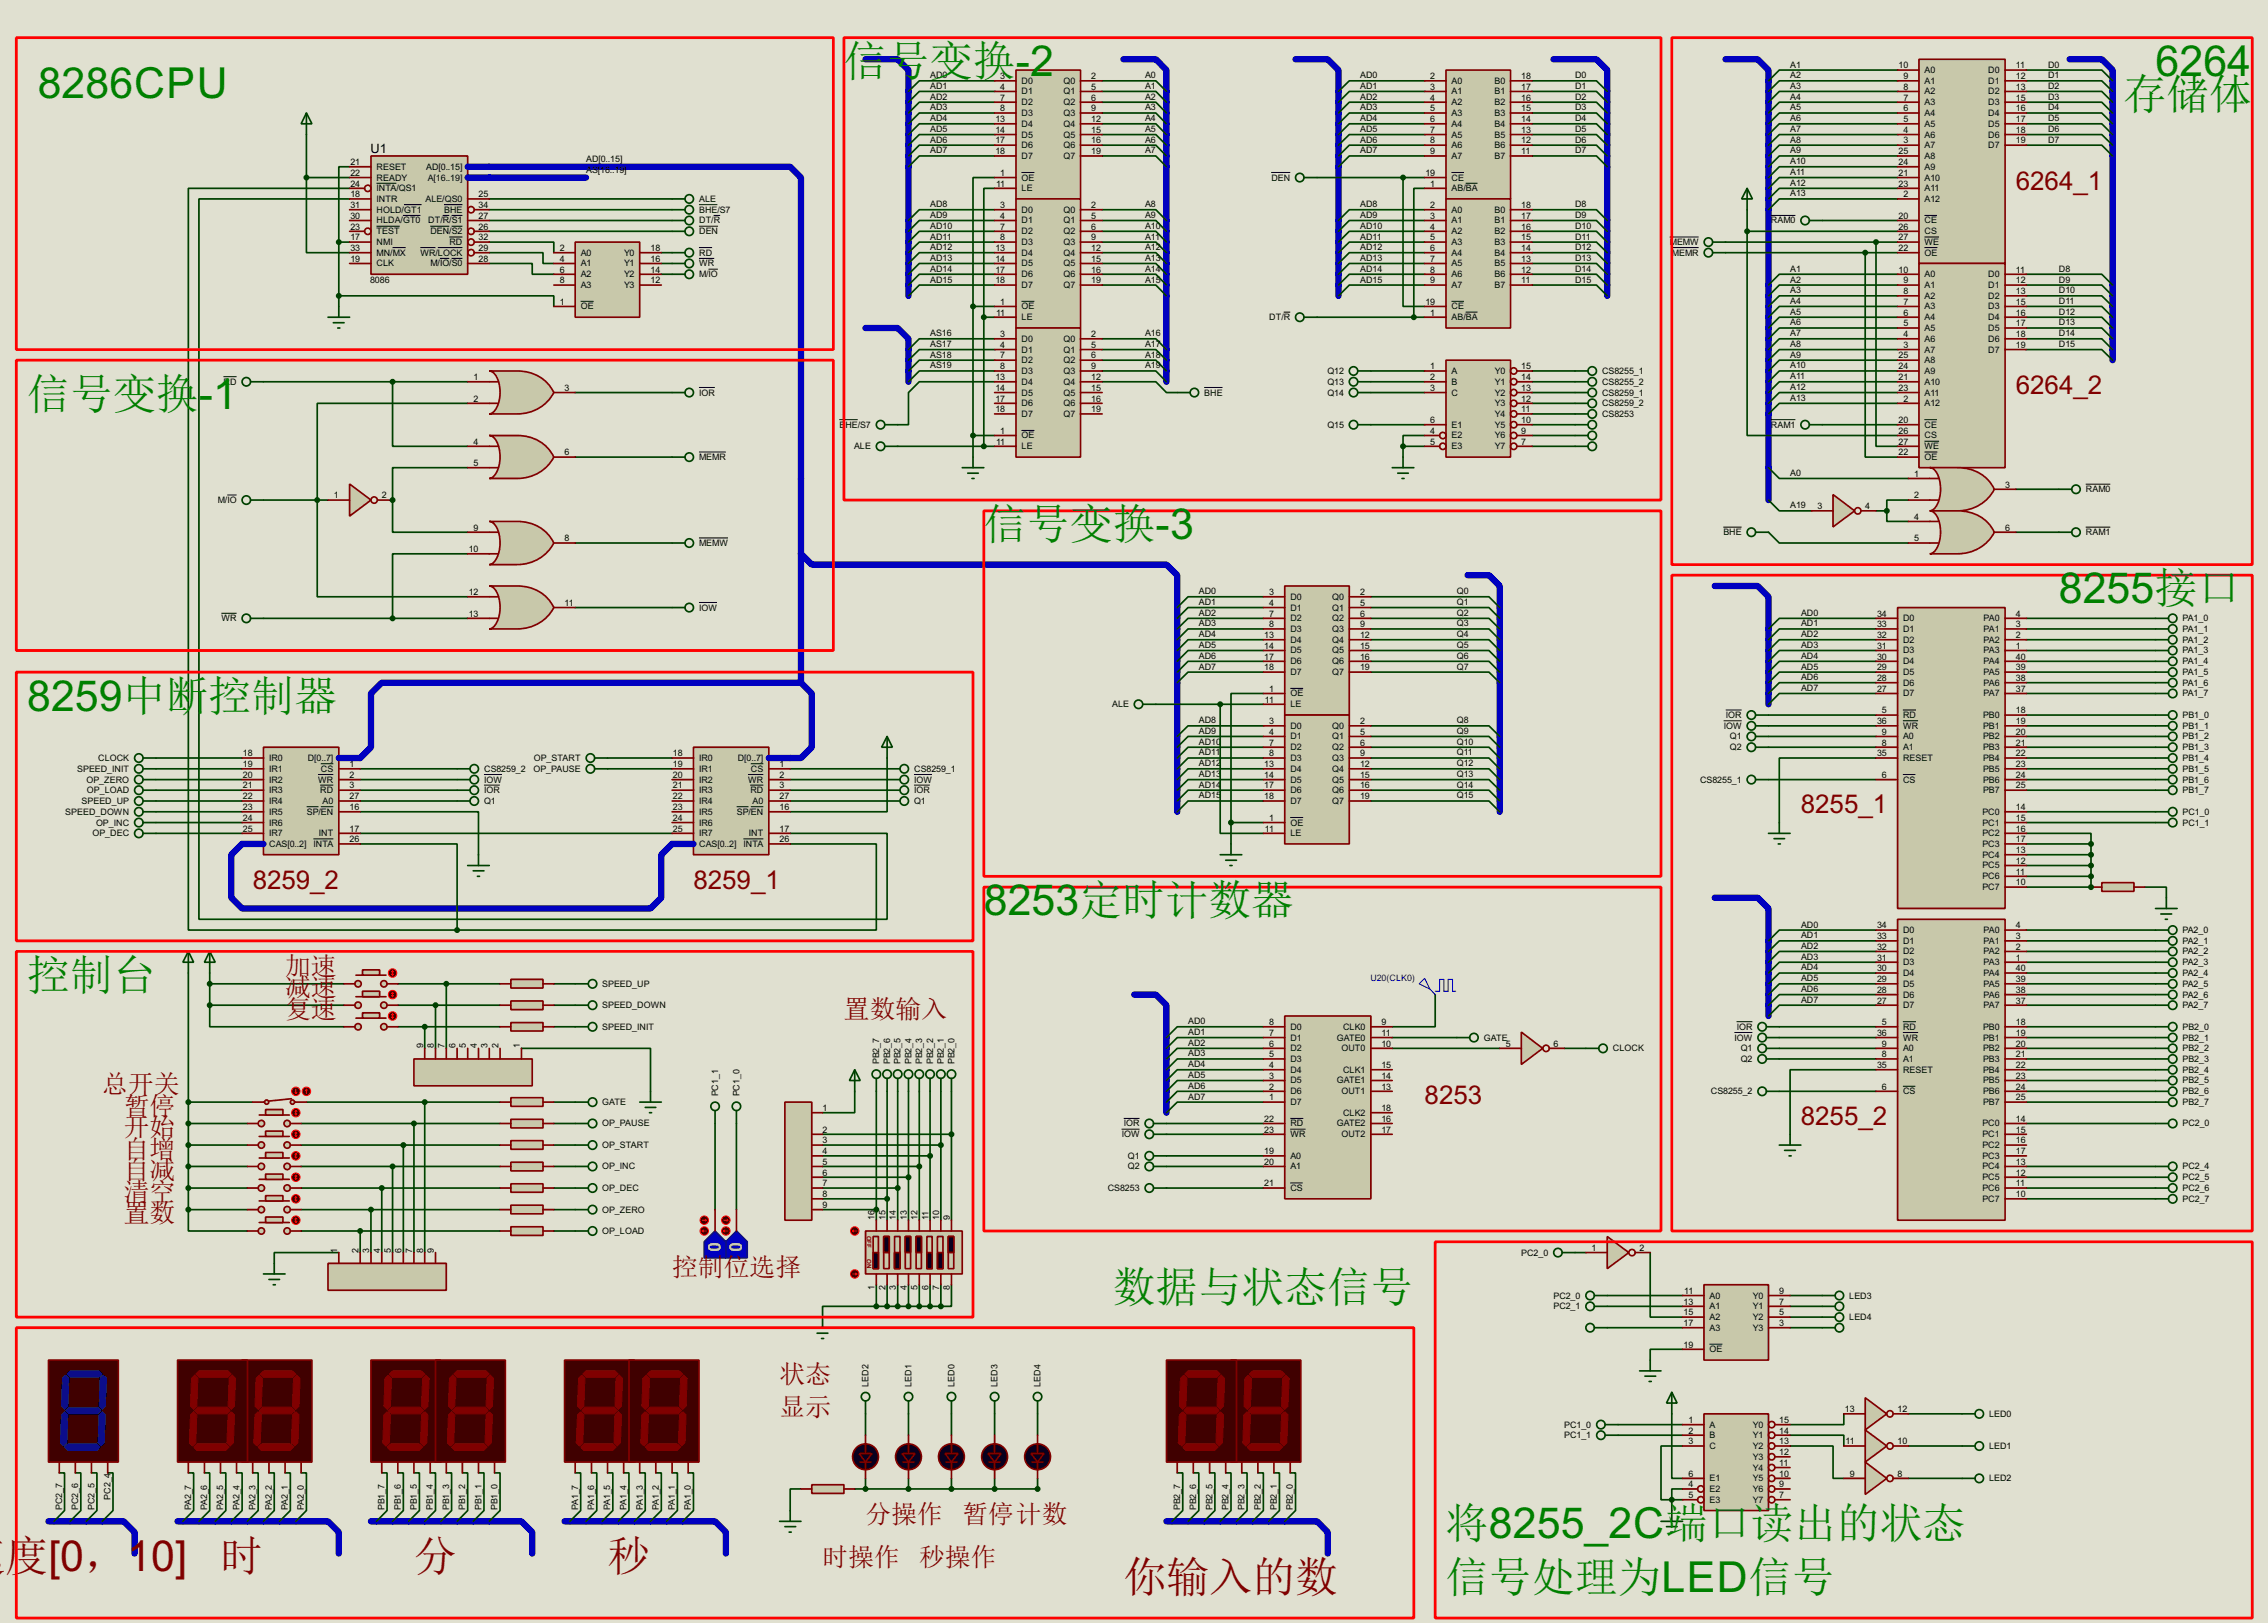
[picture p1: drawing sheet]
<svg xmlns="http://www.w3.org/2000/svg" width="536mm" height="383mm" viewBox="0 0 536 383" stroke-linecap="round" stroke-linejoin="round" font-family="sans-serif">
<defs><g id="words">
<g font-size="11.3" fill="#008000">
<text x="8.9" y="23.1">8286CPU</text>
<text x="243.4" y="18">2</text>
<text x="509.3" y="18">6264</text>
<text x="47" y="96.7">-</text>
<text x="50.4" y="96.7">1</text>
<text x="486.5" y="142.5">8255接口</text>
<text x="6.4" y="167.9">8259中断</text>
<text x="232.5" y="216.2">8253定时计数器</text>
</g>
<g font-size="10.2" fill="#008000">
<text x="199.4" y="18">信号变换-</text>
<text x="501.7" y="25.7">存储体</text>
<text x="6.4" y="96.7">信号变换</text>
<text x="232.5" y="127.3">信号变换-3</text>
<text x="49.3" y="167.9">控制器</text>
<text x="6.4" y="233.9">控制台</text>
<text x="262.9" y="307.6">数据与状态信号</text>
<text x="341.7" y="363.5">将8255_2C端口读出的状态</text>
<text x="341.7" y="376.2">信号处理为LED信号</text>
</g>
<g font-size="10.2" fill="#800000">
<text x="1.3" y="371.1">度[0，10]</text>
<text x="52.1" y="371.1">时</text>
<text x="97.8" y="371.1">分</text>
<text x="143.6" y="371.1">秒</text>
<text x="265.5" y="376.2">你输入的数</text>
</g>
<g font-size="6.9" fill="#800000">
<text x="476.3" y="44.9">6264_1</text>
<text x="476.3" y="93.1">6264_2</text>
<text x="425.5" y="192.2">8255_1</text>
<text x="59.7" y="210">8259_2</text>
<text x="163.9" y="210">8259_1</text>
<text x="336.6" y="260.8">8253</text>
<text x="425.5" y="265.9">8255_2</text>
</g>
<g font-size="6.1" fill="#800000">
<text x="67.4" y="230.3">加速</text>
<text x="67.4" y="235.4">减</text>
<text x="67.4" y="240.5">复</text>
<text x="199.4" y="240.5">置数输入</text>
<text x="24.2" y="258.3">总开关</text>
<text x="29.3" y="263.4">暂停</text>
<text x="29.3" y="268.4">开始</text>
<text x="29.3" y="273.5">自增</text>
<text x="35.4" y="278.6">减</text>
<text x="29.3" y="283.7">清空</text>
<text x="29.3" y="288.8">置数</text>
<text x="158.8" y="301.5">控制位选择</text>
<text x="184.2" y="326.9">状态</text>
<text x="184.2" y="334.5">显示</text>
<text x="204.5" y="359.9">分操作</text>
<text x="227.4" y="359.9">暂停计数</text>
<text x="194.4" y="370">时操作</text>
<text x="217.2" y="370">秒操作</text>
</g>
<g font-size="4.8" fill="#c0c0c0">
<text x="170.3" y="295.8" transform="rotate(-90 170.3 295.8)">0</text>
<text x="175.4" y="295.8" transform="rotate(-90 175.4 295.8)">0</text>
</g>
<text font-size="3.4" x="87.5" y="36">U1</text>
<g font-size="2.4">
<text x="423" y="16">A1</text>
<text x="448.6" y="16.2">10</text>
<text x="454.7" y="17.2">A0</text>
<text x="469.8" y="17.2">D0</text>
<text x="476.3" y="16.2">11</text>
<text x="483.9" y="16">D0</text>
<text x="219.8" y="18.5">AD0</text>
<text x="219.8" y="21">AD1</text>
<text x="219.8" y="23.6">AD2</text>
<text x="236.4" y="18.7">3</text>
<text x="236.4" y="21.2">4</text>
<text x="236.4" y="23.7">7</text>
<text x="241.4" y="19.8">D0</text>
<text x="241.4" y="22.3">D1</text>
<text x="251.3" y="19.8">Q0</text>
<text x="251.3" y="22.3">Q1</text>
<text x="257.9" y="18.7">2</text>
<text x="257.9" y="21.2">5</text>
<text x="257.9" y="23.7">6</text>
<text x="270.6" y="18.5">A0</text>
<text x="270.6" y="21">A1</text>
<text x="270.6" y="23.6">A2</text>
<text x="321.4" y="18.5">AD0</text>
<text x="321.4" y="21">AD1</text>
<text x="321.4" y="23.6">AD2</text>
<text x="338" y="18.7">2</text>
<text x="338" y="21.2">3</text>
<text x="338" y="23.7">4</text>
<text x="343" y="19.8">A0</text>
<text x="343" y="22.3">A1</text>
<text x="353.1" y="19.8">B0</text>
<text x="353.1" y="22.3">B1</text>
<text x="359.5" y="18.7">18</text>
<text x="359.5" y="21.2">17</text>
<text x="359.5" y="23.7">16</text>
<text x="372.2" y="18.5">D0</text>
<text x="372.2" y="21">D1</text>
<text x="372.2" y="23.6">D2</text>
<text x="423" y="18.5">A2</text>
<text x="423" y="21">A3</text>
<text x="423" y="23.6">A4</text>
<text x="449.8" y="18.7">9</text>
<text x="449.8" y="21.2">8</text>
<text x="449.8" y="23.7">7</text>
<text x="454.7" y="19.8">A1</text>
<text x="454.7" y="22.3">A2</text>
<text x="469.8" y="19.8">D1</text>
<text x="469.8" y="22.3">D2</text>
<text x="476.3" y="18.7">12</text>
<text x="476.3" y="21.2">13</text>
<text x="476.3" y="23.7">15</text>
<text x="483.9" y="18.5">D1</text>
<text x="483.9" y="21">D2</text>
<text x="483.9" y="23.6">D3</text>
<text x="219.8" y="26.1">AD3</text>
<text x="219.8" y="28.6">AD4</text>
<text x="235.2" y="28.9">13</text>
<text x="236.4" y="26.3">8</text>
<text x="241.4" y="24.8">D2</text>
<text x="241.4" y="27.4">D3</text>
<text x="241.4" y="30">D4</text>
<text x="251.3" y="24.8">Q2</text>
<text x="251.3" y="27.4">Q3</text>
<text x="251.3" y="30">Q4</text>
<text x="257.9" y="26.3">9</text>
<text x="257.9" y="28.9">12</text>
<text x="270.6" y="26.1">A3</text>
<text x="270.6" y="28.6">A4</text>
<text x="321.4" y="26.1">AD3</text>
<text x="321.4" y="28.6">AD4</text>
<text x="338" y="26.3">5</text>
<text x="338" y="28.9">6</text>
<text x="343" y="24.8">A2</text>
<text x="343" y="27.4">A3</text>
<text x="343" y="30">A4</text>
<text x="353.1" y="24.8">B2</text>
<text x="353.1" y="27.4">B3</text>
<text x="353.1" y="30">B4</text>
<text x="359.5" y="26.3">15</text>
<text x="359.5" y="28.9">14</text>
<text x="372.2" y="26.1">D3</text>
<text x="372.2" y="28.6">D4</text>
<text x="423" y="26.1">A5</text>
<text x="423" y="28.6">A6</text>
<text x="449.8" y="26.3">6</text>
<text x="449.8" y="28.9">5</text>
<text x="454.7" y="24.8">A3</text>
<text x="454.7" y="27.4">A4</text>
<text x="454.7" y="30">A5</text>
<text x="469.8" y="24.8">D3</text>
<text x="469.8" y="27.4">D4</text>
<text x="469.8" y="30">D5</text>
<text x="476.3" y="26.3">16</text>
<text x="476.3" y="28.9">17</text>
<text x="483.9" y="26.1">D4</text>
<text x="483.9" y="28.6">D5</text>
<text x="219.8" y="31.2">AD5</text>
<text x="219.8" y="33.7">AD6</text>
<text x="235.2" y="31.4">14</text>
<text x="235.2" y="33.9">17</text>
<text x="241.4" y="32.5">D5</text>
<text x="241.4" y="35">D6</text>
<text x="251.3" y="32.5">Q5</text>
<text x="251.3" y="35">Q6</text>
<text x="257.9" y="31.4">15</text>
<text x="257.9" y="33.9">16</text>
<text x="270.6" y="31.2">A5</text>
<text x="270.6" y="33.7">A6</text>
<text x="321.4" y="31.2">AD5</text>
<text x="321.4" y="33.7">AD6</text>
<text x="338" y="31.4">7</text>
<text x="338" y="33.9">8</text>
<text x="343" y="32.5">A5</text>
<text x="343" y="35">A6</text>
<text x="353.1" y="32.5">B5</text>
<text x="353.1" y="35">B6</text>
<text x="359.5" y="31.4">13</text>
<text x="359.5" y="33.9">12</text>
<text x="372.2" y="31.2">D5</text>
<text x="372.2" y="33.7">D6</text>
<text x="423" y="31.2">A7</text>
<text x="423" y="33.7">A8</text>
<text x="449.8" y="31.4">4</text>
<text x="449.8" y="33.9">3</text>
<text x="454.7" y="32.5">A6</text>
<text x="454.7" y="35">A7</text>
<text x="469.8" y="32.5">D6</text>
<text x="469.8" y="35">D7</text>
<text x="476.3" y="31.4">18</text>
<text x="476.3" y="33.9">19</text>
<text x="483.9" y="31.2">D6</text>
<text x="483.9" y="33.7">D7</text>
<text x="82.8" y="41.6">22</text>
<text x="82.8" y="39">21</text>
<text x="89" y="40.1">RESET</text>
<text x="100.7" y="40.1">AD[0..15]</text>
<text x="138.5" y="38.2">AD[0..15]</text>
<text x="138.5" y="40.8">AS[16..19]</text>
<text x="219.8" y="36.3">AD7</text>
<text x="235.2" y="36.4">18</text>
<text x="236.4" y="41.6">1</text>
<text x="241.4" y="37.5">D7</text>
<text x="251.3" y="37.5">Q7</text>
<text x="257.9" y="36.4">19</text>
<text x="270.6" y="36.3">A7</text>
<text x="321.4" y="36.3">AD7</text>
<text x="336.8" y="41.6">19</text>
<text x="338" y="36.4">9</text>
<text x="343" y="37.5">A7</text>
<text x="353.1" y="37.5">B7</text>
<text x="359.5" y="36.4">11</text>
<text x="372.2" y="36.3">D7</text>
<text x="423" y="36.3">A9</text>
<text x="423" y="38.8">A10</text>
<text x="423" y="41.3">A11</text>
<text x="448.6" y="36.4">25</text>
<text x="448.6" y="39">24</text>
<text x="448.6" y="41.6">21</text>
<text x="454.7" y="37.5">A8</text>
<text x="454.7" y="40.1">A9</text>
<text x="82.8" y="46.6">18</text>
<text x="82.8" y="44.1">24</text>
<text x="89" y="42.7">READY</text>
<text x="89" y="47.7">INTR</text>
<text x="89" y="45.2">INTA/QS1</text>
<text x="100.5" y="47.7">ALE/QS0</text>
<text x="101.1" y="42.7">A[16..19]</text>
<text x="113.1" y="46.6">25</text>
<text x="165.2" y="47.7">ALE</text>
<text x="235.4" y="44.1">11</text>
<text x="241.4" y="42.7">OE</text>
<text x="241.4" y="45.2">LE</text>
<text x="300.4" y="42.7">DEN</text>
<text x="338" y="44.1">1</text>
<text x="343" y="42.7">CE</text>
<text x="343" y="45.2">AB/BA</text>
<text x="423" y="43.9">A12</text>
<text x="423" y="46.4">A13</text>
<text x="448.6" y="44.1">23</text>
<text x="449.8" y="46.6">2</text>
<text x="454.7" y="42.7">A10</text>
<text x="454.7" y="45.2">A11</text>
<text x="454.7" y="47.7">A12</text>
<text x="82.8" y="49.2">31</text>
<text x="82.8" y="51.7">30</text>
<text x="89" y="50.2">HOLD/GT1</text>
<text x="89" y="52.8">HLDA/GT0</text>
<text x="101.2" y="52.8">DT/R/S1</text>
<text x="104.9" y="50.2">BHE</text>
<text x="113.1" y="51.7">27</text>
<text x="113.1" y="49.2">34</text>
<text x="165.2" y="50.2">BHE/S7</text>
<text x="165.2" y="52.8">DT/R</text>
<text x="219.8" y="49">AD8</text>
<text x="219.8" y="51.5">AD9</text>
<text x="236.4" y="49.2">3</text>
<text x="236.4" y="51.7">4</text>
<text x="241.4" y="50.2">D0</text>
<text x="241.4" y="52.8">D1</text>
<text x="251.3" y="50.2">Q0</text>
<text x="251.3" y="52.8">Q1</text>
<text x="257.9" y="49.2">2</text>
<text x="257.9" y="51.7">5</text>
<text x="270.6" y="49">A8</text>
<text x="270.6" y="51.5">A9</text>
<text x="321.4" y="49">AD8</text>
<text x="321.4" y="51.5">AD9</text>
<text x="338" y="49.2">2</text>
<text x="338" y="51.7">3</text>
<text x="343" y="50.2">A0</text>
<text x="343" y="52.8">A1</text>
<text x="353.1" y="50.2">B0</text>
<text x="353.1" y="52.8">B1</text>
<text x="359.5" y="49.2">18</text>
<text x="359.5" y="51.7">17</text>
<text x="372.2" y="49">D8</text>
<text x="372.2" y="51.5">D9</text>
<text x="418.4" y="52.8">RAM0</text>
<text x="448.6" y="51.7">20</text>
<text x="454.7" y="52.8">CE</text>
<text x="82.8" y="56.8">17</text>
<text x="82.8" y="59.3">33</text>
<text x="82.8" y="54.3">23</text>
<text x="89" y="57.9">NMI</text>
<text x="89" y="55.4">TEST</text>
<text x="101.7" y="55.4">DEN/S2</text>
<text x="106.2" y="57.9">RD</text>
<text x="113.1" y="54.3">26</text>
<text x="113.1" y="56.8">32</text>
<text x="113.1" y="59.3">29</text>
<text x="132.3" y="59.3">2</text>
<text x="153.7" y="59.3">18</text>
<text x="165.2" y="55.4">DEN</text>
<text x="219.8" y="54">AD10</text>
<text x="219.8" y="56.6">AD11</text>
<text x="219.8" y="59.1">AD12</text>
<text x="235.2" y="59.3">13</text>
<text x="236.4" y="54.3">7</text>
<text x="236.4" y="56.8">8</text>
<text x="241.4" y="55.4">D2</text>
<text x="241.4" y="57.9">D3</text>
<text x="251.3" y="55.4">Q2</text>
<text x="251.3" y="57.9">Q3</text>
<text x="257.9" y="54.3">6</text>
<text x="257.9" y="56.8">9</text>
<text x="257.9" y="59.3">12</text>
<text x="270.6" y="56.6">A11</text>
<text x="270.6" y="54">A10</text>
<text x="270.6" y="59.1">A12</text>
<text x="321.4" y="54">AD10</text>
<text x="321.4" y="56.6">AD11</text>
<text x="321.4" y="59.1">AD12</text>
<text x="338" y="54.3">4</text>
<text x="338" y="56.8">5</text>
<text x="338" y="59.3">6</text>
<text x="343" y="55.4">A2</text>
<text x="343" y="57.9">A3</text>
<text x="353.1" y="55.4">B2</text>
<text x="353.1" y="57.9">B3</text>
<text x="359.5" y="54.3">16</text>
<text x="359.5" y="56.8">15</text>
<text x="359.5" y="59.3">14</text>
<text x="372.2" y="54">D10</text>
<text x="372.2" y="56.6">D11</text>
<text x="372.2" y="59.1">D12</text>
<text x="394.5" y="57.9">MEMW</text>
<text x="448.6" y="54.3">26</text>
<text x="448.6" y="56.8">27</text>
<text x="448.6" y="59.3">22</text>
<text x="454.7" y="55.4">CS</text>
<text x="454.7" y="57.9">WE</text>
<text x="82.8" y="61.9">19</text>
<text x="89" y="62.9">CLK</text>
<text x="89" y="60.4">MN/MX</text>
<text x="99.3" y="60.4">WR/LOCK</text>
<text x="101.7" y="62.9">M/IO/S0</text>
<text x="113.1" y="61.9">28</text>
<text x="132.3" y="61.9">4</text>
<text x="132.3" y="64.4">6</text>
<text x="137.2" y="60.4">A0</text>
<text x="137.2" y="62.9">A1</text>
<text x="137.2" y="65.5">A2</text>
<text x="147.4" y="60.4">Y0</text>
<text x="147.4" y="62.9">Y1</text>
<text x="147.4" y="65.5">Y2</text>
<text x="153.7" y="61.9">16</text>
<text x="153.7" y="64.4">14</text>
<text x="165.2" y="60.4">RD</text>
<text x="165.2" y="62.9">WR</text>
<text x="165.2" y="65.5">M/IO</text>
<text x="219.8" y="61.7">AD13</text>
<text x="219.8" y="64.2">AD14</text>
<text x="235.2" y="61.9">14</text>
<text x="235.2" y="64.4">17</text>
<text x="241.4" y="60.4">D4</text>
<text x="241.4" y="62.9">D5</text>
<text x="241.4" y="65.5">D6</text>
<text x="251.3" y="60.4">Q4</text>
<text x="251.3" y="62.9">Q5</text>
<text x="251.3" y="65.5">Q6</text>
<text x="257.9" y="61.9">15</text>
<text x="257.9" y="64.4">16</text>
<text x="270.6" y="61.7">A13</text>
<text x="270.6" y="64.2">A14</text>
<text x="321.4" y="61.7">AD13</text>
<text x="321.4" y="64.2">AD14</text>
<text x="338" y="61.9">7</text>
<text x="338" y="64.4">8</text>
<text x="343" y="60.4">A4</text>
<text x="343" y="62.9">A5</text>
<text x="343" y="65.5">A6</text>
<text x="353.1" y="60.4">B4</text>
<text x="353.1" y="62.9">B5</text>
<text x="353.1" y="65.5">B6</text>
<text x="359.5" y="61.9">13</text>
<text x="359.5" y="64.4">12</text>
<text x="372.2" y="61.7">D13</text>
<text x="372.2" y="64.2">D14</text>
<text x="395" y="60.4">MEMR</text>
<text x="423" y="64.2">A1</text>
<text x="448.6" y="64.4">10</text>
<text x="454.7" y="60.4">OE</text>
<text x="454.7" y="65.5">A0</text>
<text x="469.8" y="65.5">D0</text>
<text x="476.3" y="64.4">11</text>
<text x="486.5" y="64.2">D8</text>
<text x="87.5" y="66.9">8086</text>
<text x="132.3" y="67">8</text>
<text x="132.3" y="72">1</text>
<text x="137.2" y="68.1">A3</text>
<text x="147.4" y="68.1">Y3</text>
<text x="153.7" y="67">12</text>
<text x="219.8" y="66.7">AD15</text>
<text x="235.2" y="67">18</text>
<text x="236.4" y="72">1</text>
<text x="241.4" y="68.1">D7</text>
<text x="251.3" y="68.1">Q7</text>
<text x="257.9" y="67">19</text>
<text x="270.6" y="66.7">A15</text>
<text x="321.4" y="66.7">AD15</text>
<text x="336.8" y="72">19</text>
<text x="338" y="67">9</text>
<text x="343" y="68.1">A7</text>
<text x="353.1" y="68.1">B7</text>
<text x="359.5" y="67">11</text>
<text x="372.2" y="66.7">D15</text>
<text x="423" y="66.7">A2</text>
<text x="423" y="69.3">A3</text>
<text x="423" y="71.8">A4</text>
<text x="449.8" y="67">9</text>
<text x="449.8" y="69.5">8</text>
<text x="449.8" y="72">7</text>
<text x="454.7" y="68.1">A1</text>
<text x="454.7" y="70.6">A2</text>
<text x="469.8" y="68.1">D1</text>
<text x="469.8" y="70.6">D2</text>
<text x="476.3" y="67">12</text>
<text x="476.3" y="69.5">13</text>
<text x="476.3" y="72">15</text>
<text x="486.5" y="66.7">D9</text>
<text x="486.5" y="69.3">D10</text>
<text x="486.5" y="71.8">D11</text>
<text x="137.2" y="73.1">OE</text>
<text x="235.4" y="74.6">11</text>
<text x="241.4" y="73.1">OE</text>
<text x="241.4" y="75.6">LE</text>
<text x="299.9" y="75.6">DT/R</text>
<text x="338" y="74.6">1</text>
<text x="343" y="73.1">CE</text>
<text x="343" y="75.6">AB/BA</text>
<text x="423" y="74.4">A5</text>
<text x="423" y="76.9">A6</text>
<text x="449.8" y="74.6">6</text>
<text x="449.8" y="77.1">5</text>
<text x="454.7" y="73.1">A3</text>
<text x="454.7" y="75.6">A4</text>
<text x="469.8" y="73.1">D3</text>
<text x="469.8" y="75.6">D4</text>
<text x="476.3" y="74.6">16</text>
<text x="476.3" y="77.1">17</text>
<text x="486.5" y="74.4">D12</text>
<text x="486.5" y="76.9">D13</text>
<text x="219.8" y="79.5">AS16</text>
<text x="219.8" y="82">AS17</text>
<text x="236.4" y="79.7">3</text>
<text x="236.4" y="82.2">4</text>
<text x="241.4" y="80.8">D0</text>
<text x="241.4" y="83.3">D1</text>
<text x="251.3" y="80.8">Q0</text>
<text x="251.3" y="83.3">Q1</text>
<text x="257.9" y="79.7">2</text>
<text x="257.9" y="82.2">5</text>
<text x="270.6" y="79.5">A16</text>
<text x="270.6" y="82">A17</text>
<text x="423" y="79.5">A7</text>
<text x="423" y="82">A8</text>
<text x="449.8" y="79.7">4</text>
<text x="449.8" y="82.2">3</text>
<text x="454.7" y="78.2">A5</text>
<text x="454.7" y="80.8">A6</text>
<text x="454.7" y="83.3">A7</text>
<text x="469.8" y="78.2">D5</text>
<text x="469.8" y="80.8">D6</text>
<text x="469.8" y="83.3">D7</text>
<text x="476.3" y="79.7">18</text>
<text x="476.3" y="82.2">19</text>
<text x="486.5" y="82">D15</text>
<text x="486.5" y="79.5">D14</text>
<text x="111.9" y="89.8">1</text>
<text x="219.8" y="87.1">AS19</text>
<text x="219.8" y="84.5">AS18</text>
<text x="235.2" y="89.8">13</text>
<text x="236.4" y="84.7">7</text>
<text x="236.4" y="87.3">8</text>
<text x="241.4" y="85.8">D2</text>
<text x="241.4" y="88.4">D3</text>
<text x="251.3" y="85.8">Q2</text>
<text x="251.3" y="88.4">Q3</text>
<text x="257.9" y="84.7">6</text>
<text x="257.9" y="87.3">9</text>
<text x="257.9" y="89.8">12</text>
<text x="270.6" y="84.5">A18</text>
<text x="270.6" y="87.1">A19</text>
<text x="313.6" y="88.4">Q12</text>
<text x="338" y="87.3">1</text>
<text x="338" y="89.8">2</text>
<text x="343" y="88.4">A</text>
<text x="353.2" y="88.4">Y0</text>
<text x="359.5" y="87.3">15</text>
<text x="359.5" y="89.8">14</text>
<text x="378.5" y="88.4">CS8255_1</text>
<text x="423" y="84.5">A9</text>
<text x="423" y="87.1">A10</text>
<text x="423" y="89.6">A11</text>
<text x="448.6" y="84.7">25</text>
<text x="448.6" y="87.3">24</text>
<text x="448.6" y="89.8">21</text>
<text x="454.7" y="85.8">A8</text>
<text x="454.7" y="88.4">A9</text>
<text x="52.8" y="90.9">RD</text>
<text x="111.9" y="94.9">2</text>
<text x="133.4" y="92.4">3</text>
<text x="165.2" y="93.5">IOR</text>
<text x="235.2" y="92.4">14</text>
<text x="235.2" y="94.9">17</text>
<text x="241.4" y="90.9">D4</text>
<text x="241.4" y="93.5">D5</text>
<text x="241.4" y="96">D6</text>
<text x="251.3" y="90.9">Q4</text>
<text x="251.3" y="93.5">Q5</text>
<text x="251.3" y="96">Q6</text>
<text x="257.9" y="92.4">15</text>
<text x="257.9" y="94.9">16</text>
<text x="284.5" y="93.5">BHE</text>
<text x="313.6" y="90.9">Q13</text>
<text x="313.6" y="93.5">Q14</text>
<text x="338" y="92.4">3</text>
<text x="343" y="90.9">B</text>
<text x="343" y="93.5">C</text>
<text x="353.2" y="90.9">Y1</text>
<text x="353.2" y="93.5">Y2</text>
<text x="353.2" y="96">Y3</text>
<text x="359.5" y="92.4">13</text>
<text x="359.5" y="94.9">12</text>
<text x="378.5" y="90.9">CS8255_2</text>
<text x="378.5" y="93.5">CS8259_1</text>
<text x="378.5" y="96">CS8259_2</text>
<text x="423" y="92.2">A12</text>
<text x="423" y="94.7">A13</text>
<text x="448.6" y="92.4">23</text>
<text x="449.8" y="94.9">2</text>
<text x="454.7" y="90.9">A10</text>
<text x="454.7" y="93.5">A11</text>
<text x="454.7" y="96">A12</text>
<text x="198.3" y="101">B</text>
<text x="199.7" y="101">HE/S7</text>
<text x="235.2" y="97.4">18</text>
<text x="241.4" y="98.5">D7</text>
<text x="251.3" y="98.5">Q7</text>
<text x="257.9" y="97.4">19</text>
<text x="313.6" y="101">Q15</text>
<text x="338" y="100">6</text>
<text x="343" y="101">E1</text>
<text x="353.2" y="98.5">Y4</text>
<text x="353.2" y="101">Y5</text>
<text x="359.5" y="97.4">11</text>
<text x="359.5" y="100">10</text>
<text x="378.5" y="98.5">CS8253</text>
<text x="418.4" y="101">RAM1</text>
<text x="448.6" y="100">20</text>
<text x="454.7" y="101">CE</text>
<text x="111.9" y="105.1">4</text>
<text x="133.4" y="107.6">6</text>
<text x="201.8" y="106.2">ALE</text>
<text x="235.4" y="105.1">11</text>
<text x="236.4" y="102.5">1</text>
<text x="241.4" y="103.6">OE</text>
<text x="241.4" y="106.2">LE</text>
<text x="338" y="102.5">4</text>
<text x="338" y="105.1">5</text>
<text x="343" y="103.6">E2</text>
<text x="343" y="106.2">E3</text>
<text x="353.2" y="103.6">Y6</text>
<text x="353.2" y="106.2">Y7</text>
<text x="359.5" y="102.5">9</text>
<text x="359.5" y="105.1">7</text>
<text x="448.6" y="102.5">26</text>
<text x="448.6" y="105.1">27</text>
<text x="448.6" y="107.6">22</text>
<text x="454.7" y="103.6">CS</text>
<text x="454.7" y="106.2">WE</text>
<text x="111.9" y="110.1">5</text>
<text x="165.2" y="108.7">MEMR</text>
<text x="423" y="112.5">A0</text>
<text x="452.3" y="112.7">1</text>
<text x="454.7" y="108.7">OE</text>
<text x="51.5" y="118.9">M/IO</text>
<text x="78.9" y="117.8">1</text>
<text x="90.2" y="117.8">2</text>
<text x="452.3" y="117.8">2</text>
<text x="473.8" y="115.2">3</text>
<text x="492.8" y="116.3">RAM0</text>
<text x="111.9" y="125.4">9</text>
<text x="423" y="120.1">A19</text>
<text x="429.4" y="120.3">3</text>
<text x="440.7" y="120.3">4</text>
<text x="452.3" y="122.8">4</text>
<text x="473.8" y="125.4">6</text>
<text x="110.8" y="130.5">10</text>
<text x="133.4" y="127.9">8</text>
<text x="165.2" y="129">MEMW</text>
<text x="407.2" y="126.4">BHE</text>
<text x="452.3" y="127.9">5</text>
<text x="492.8" y="126.4">RAM1</text>
<text x="110.8" y="140.6">12</text>
<text x="133.4" y="143.2">11</text>
<text x="283.3" y="140.4">AD0</text>
<text x="283.3" y="143">AD1</text>
<text x="299.9" y="140.6">3</text>
<text x="299.9" y="143.2">4</text>
<text x="304.9" y="141.7">D0</text>
<text x="314.8" y="141.7">Q0</text>
<text x="321.4" y="140.6">2</text>
<text x="321.4" y="143.2">5</text>
<text x="344.2" y="140.4">Q0</text>
<text x="344.2" y="143">Q1</text>
<text x="52.3" y="146.8">WR</text>
<text x="110.8" y="145.7">13</text>
<text x="165.2" y="144.3">IOW</text>
<text x="283.3" y="145.5">AD2</text>
<text x="283.3" y="148">AD3</text>
<text x="299.9" y="145.7">7</text>
<text x="299.9" y="148.2">8</text>
<text x="304.9" y="144.3">D1</text>
<text x="304.9" y="146.8">D2</text>
<text x="304.9" y="149.3">D3</text>
<text x="314.8" y="144.3">Q1</text>
<text x="314.8" y="146.8">Q2</text>
<text x="314.8" y="149.3">Q3</text>
<text x="321.4" y="145.7">6</text>
<text x="321.4" y="148.2">9</text>
<text x="344.2" y="145.5">Q2</text>
<text x="344.2" y="148">Q3</text>
<text x="425.5" y="145.5">AD0</text>
<text x="425.5" y="148">AD1</text>
<text x="443.5" y="145.7">34</text>
<text x="443.5" y="148.2">33</text>
<text x="449.6" y="146.8">D0</text>
<text x="449.6" y="149.3">D1</text>
<text x="468.7" y="146.8">PA0</text>
<text x="468.7" y="149.3">PA1</text>
<text x="476.3" y="145.7">4</text>
<text x="476.3" y="148.2">3</text>
<text x="515.7" y="146.8">PA1_0</text>
<text x="515.7" y="149.3">PA1_1</text>
<text x="283.3" y="150.6">AD4</text>
<text x="283.3" y="153.1">AD5</text>
<text x="283.3" y="155.7">AD6</text>
<text x="298.7" y="150.8">13</text>
<text x="298.7" y="153.3">14</text>
<text x="298.7" y="155.9">17</text>
<text x="304.9" y="151.9">D4</text>
<text x="304.9" y="154.4">D5</text>
<text x="314.8" y="151.9">Q4</text>
<text x="314.8" y="154.4">Q5</text>
<text x="321.4" y="150.8">12</text>
<text x="321.4" y="153.3">15</text>
<text x="321.4" y="155.9">16</text>
<text x="344.2" y="150.6">Q4</text>
<text x="344.2" y="153.1">Q5</text>
<text x="344.2" y="155.7">Q6</text>
<text x="425.5" y="150.6">AD2</text>
<text x="425.5" y="153.1">AD3</text>
<text x="425.5" y="155.7">AD4</text>
<text x="443.5" y="150.8">32</text>
<text x="443.5" y="153.3">31</text>
<text x="443.5" y="155.9">30</text>
<text x="449.6" y="151.9">D2</text>
<text x="449.6" y="154.4">D3</text>
<text x="468.7" y="151.9">PA2</text>
<text x="468.7" y="154.4">PA3</text>
<text x="476.3" y="150.8">2</text>
<text x="476.3" y="153.3">1</text>
<text x="476.3" y="155.9">40</text>
<text x="515.7" y="151.9">PA1_2</text>
<text x="515.7" y="154.4">PA1_3</text>
<text x="283.3" y="158.2">AD7</text>
<text x="298.7" y="158.4">18</text>
<text x="304.9" y="157">D6</text>
<text x="304.9" y="159.5">D7</text>
<text x="314.8" y="157">Q6</text>
<text x="314.8" y="159.5">Q7</text>
<text x="321.4" y="158.4">19</text>
<text x="344.2" y="158.2">Q7</text>
<text x="425.5" y="158.2">AD5</text>
<text x="425.5" y="160.7">AD6</text>
<text x="443.5" y="158.4">29</text>
<text x="443.5" y="160.9">28</text>
<text x="449.6" y="157">D4</text>
<text x="449.6" y="159.5">D5</text>
<text x="468.7" y="157">PA4</text>
<text x="468.7" y="159.5">PA5</text>
<text x="476.3" y="158.4">39</text>
<text x="476.3" y="160.9">38</text>
<text x="515.7" y="157">PA1_4</text>
<text x="515.7" y="159.5">PA1_5</text>
<text x="262.8" y="167.1">ALE</text>
<text x="298.9" y="166">11</text>
<text x="299.9" y="163.5">1</text>
<text x="304.9" y="164.6">OE</text>
<text x="304.9" y="167.1">LE</text>
<text x="425.5" y="163.3">AD7</text>
<text x="443.5" y="163.5">27</text>
<text x="449.6" y="162">D6</text>
<text x="449.6" y="164.6">D7</text>
<text x="468.7" y="162">PA6</text>
<text x="468.7" y="164.6">PA7</text>
<text x="476.3" y="163.5">37</text>
<text x="515.7" y="162">PA1_6</text>
<text x="515.7" y="164.6">PA1_7</text>
<text x="283.3" y="170.9">AD8</text>
<text x="283.3" y="173.4">AD9</text>
<text x="299.9" y="171.1">3</text>
<text x="299.9" y="173.6">4</text>
<text x="304.9" y="172.2">D0</text>
<text x="314.8" y="172.2">Q0</text>
<text x="321.4" y="171.1">2</text>
<text x="321.4" y="173.6">5</text>
<text x="344.2" y="170.9">Q8</text>
<text x="344.2" y="173.4">Q9</text>
<text x="407.3" y="172.2">IOW</text>
<text x="407.8" y="169.7">IOR</text>
<text x="443.5" y="171.1">36</text>
<text x="444.7" y="168.6">5</text>
<text x="444.7" y="173.6">9</text>
<text x="449.6" y="169.7">RD</text>
<text x="449.6" y="172.2">WR</text>
<text x="468.5" y="169.7">PB0</text>
<text x="468.5" y="172.2">PB1</text>
<text x="476.3" y="168.6">18</text>
<text x="476.3" y="171.1">19</text>
<text x="476.3" y="173.6">20</text>
<text x="515.7" y="169.7">PB1_0</text>
<text x="515.7" y="172.2">PB1_1</text>
<text x="23.2" y="179.8">CLOCK</text>
<text x="57.4" y="178.7">18</text>
<text x="63.6" y="179.8">IR0</text>
<text x="72.7" y="179.8">D[0..7]</text>
<text x="126.1" y="179.8">OP_START</text>
<text x="159" y="178.7">18</text>
<text x="165.2" y="179.8">IR0</text>
<text x="174.3" y="179.8">D[0..7]</text>
<text x="283.3" y="176">AD10</text>
<text x="283.3" y="178.5">AD11</text>
<text x="299.9" y="176.2">7</text>
<text x="299.9" y="178.7">8</text>
<text x="304.9" y="174.7">D1</text>
<text x="304.9" y="177.3">D2</text>
<text x="304.9" y="179.8">D3</text>
<text x="314.8" y="174.7">Q1</text>
<text x="314.8" y="177.3">Q2</text>
<text x="314.8" y="179.8">Q3</text>
<text x="321.4" y="176.2">6</text>
<text x="321.4" y="178.7">9</text>
<text x="344.2" y="176">Q10</text>
<text x="344.2" y="178.5">Q11</text>
<text x="408.7" y="174.7">Q1</text>
<text x="408.7" y="177.3">Q2</text>
<text x="443.5" y="178.7">35</text>
<text x="444.7" y="176.2">8</text>
<text x="449.6" y="174.7">A0</text>
<text x="449.6" y="177.3">A1</text>
<text x="449.6" y="179.8">RESET</text>
<text x="468.5" y="174.7">PB2</text>
<text x="468.5" y="177.3">PB3</text>
<text x="468.5" y="179.8">PB4</text>
<text x="476.3" y="176.2">21</text>
<text x="476.3" y="178.7">22</text>
<text x="515.7" y="174.7">PB1_2</text>
<text x="515.7" y="177.3">PB1_3</text>
<text x="515.7" y="179.8">PB1_4</text>
<text x="18.2" y="182.4">SPEED_INIT</text>
<text x="20.4" y="184.9">OP_ZERO</text>
<text x="57.4" y="181.3">19</text>
<text x="57.4" y="183.8">20</text>
<text x="63.6" y="182.4">IR1</text>
<text x="63.6" y="184.9">IR2</text>
<text x="75.2" y="184.9">WR</text>
<text x="75.8" y="182.4">CS</text>
<text x="82.6" y="181.3">1</text>
<text x="82.6" y="183.8">2</text>
<text x="114.4" y="182.4">CS8259_2</text>
<text x="114.4" y="184.9">IOW</text>
<text x="126" y="182.4">OP_PAUSE</text>
<text x="159" y="181.3">19</text>
<text x="159" y="183.8">20</text>
<text x="165.2" y="182.4">IR1</text>
<text x="165.2" y="184.9">IR2</text>
<text x="176.8" y="184.9">WR</text>
<text x="177.4" y="182.4">CS</text>
<text x="184.2" y="181.3">1</text>
<text x="184.2" y="183.8">2</text>
<text x="216" y="184.9">IOW</text>
<text x="216" y="182.4">CS8259_1</text>
<text x="283.3" y="181.1">AD12</text>
<text x="283.3" y="183.6">AD13</text>
<text x="298.7" y="181.3">13</text>
<text x="298.7" y="183.8">14</text>
<text x="304.9" y="182.4">D4</text>
<text x="304.9" y="184.9">D5</text>
<text x="314.8" y="182.4">Q4</text>
<text x="314.8" y="184.9">Q5</text>
<text x="321.4" y="181.3">12</text>
<text x="321.4" y="183.8">15</text>
<text x="344.2" y="181.1">Q12</text>
<text x="344.2" y="183.6">Q13</text>
<text x="401.7" y="184.9">CS8255_1</text>
<text x="444.7" y="183.8">6</text>
<text x="449.6" y="184.9">CS</text>
<text x="468.5" y="182.4">PB5</text>
<text x="468.5" y="184.9">PB6</text>
<text x="476.3" y="181.3">23</text>
<text x="476.3" y="183.8">24</text>
<text x="515.7" y="182.4">PB1_5</text>
<text x="515.7" y="184.9">PB1_6</text>
<text x="19.3" y="190">SPEED_UP</text>
<text x="20.5" y="187.4">OP_LOAD</text>
<text x="57.4" y="186.3">21</text>
<text x="57.4" y="188.9">22</text>
<text x="57.4" y="191.4">23</text>
<text x="63.6" y="187.4">IR3</text>
<text x="63.6" y="190">IR4</text>
<text x="75.7" y="187.4">RD</text>
<text x="76.2" y="190">A0</text>
<text x="82.6" y="186.3">3</text>
<text x="82.6" y="188.9">27</text>
<text x="82.6" y="191.4">16</text>
<text x="114.4" y="187.4">IOR</text>
<text x="114.4" y="190">Q1</text>
<text x="159" y="186.3">21</text>
<text x="159" y="188.9">22</text>
<text x="159" y="191.4">23</text>
<text x="165.2" y="187.4">IR3</text>
<text x="165.2" y="190">IR4</text>
<text x="177.3" y="187.4">RD</text>
<text x="177.8" y="190">A0</text>
<text x="184.2" y="186.3">3</text>
<text x="184.2" y="188.9">27</text>
<text x="184.2" y="191.4">16</text>
<text x="216" y="187.4">IOR</text>
<text x="216" y="190">Q1</text>
<text x="283.3" y="188.7">AD15</text>
<text x="283.3" y="186.1">AD14</text>
<text x="298.7" y="186.3">17</text>
<text x="298.7" y="188.9">18</text>
<text x="304.9" y="187.4">D6</text>
<text x="304.9" y="190">D7</text>
<text x="314.8" y="187.4">Q6</text>
<text x="314.8" y="190">Q7</text>
<text x="321.4" y="186.3">16</text>
<text x="321.4" y="188.9">19</text>
<text x="344.2" y="188.7">Q15</text>
<text x="344.2" y="186.1">Q14</text>
<text x="468.5" y="187.4">PB7</text>
<text x="476.3" y="186.3">25</text>
<text x="476.3" y="191.4">14</text>
<text x="515.7" y="187.4">PB1_7</text>
<text x="15.4" y="192.5">SPEED_DOWN</text>
<text x="21.8" y="197.6">OP_DEC</text>
<text x="22.7" y="195.1">OP_INC</text>
<text x="57.4" y="194">24</text>
<text x="57.4" y="196.5">25</text>
<text x="63.6" y="192.5">IR5</text>
<text x="63.6" y="195.1">IR6</text>
<text x="63.6" y="197.6">IR7</text>
<text x="72.5" y="192.5">SP/EN</text>
<text x="75.3" y="197.6">INT</text>
<text x="82.6" y="196.5">17</text>
<text x="159" y="194">24</text>
<text x="159" y="196.5">25</text>
<text x="165.2" y="192.5">IR5</text>
<text x="165.2" y="195.1">IR6</text>
<text x="165.2" y="197.6">IR7</text>
<text x="174.1" y="192.5">SP/EN</text>
<text x="176.9" y="197.6">INT</text>
<text x="184.2" y="196.5">17</text>
<text x="298.9" y="196.5">11</text>
<text x="299.9" y="194">1</text>
<text x="304.9" y="195.1">OE</text>
<text x="304.9" y="197.6">LE</text>
<text x="468.4" y="192.5">PC0</text>
<text x="468.4" y="195.1">PC1</text>
<text x="468.4" y="197.6">PC2</text>
<text x="476.3" y="194">15</text>
<text x="476.3" y="196.5">16</text>
<text x="515.7" y="192.5">PC1_0</text>
<text x="515.7" y="195.1">PC1_1</text>
<text x="63.6" y="200.1">CAS[0..2]</text>
<text x="74.1" y="200.1">INTA</text>
<text x="82.6" y="199">26</text>
<text x="165.2" y="200.1">CAS[0..2]</text>
<text x="175.7" y="200.1">INTA</text>
<text x="184.2" y="199">26</text>
<text x="468.4" y="200.1">PC3</text>
<text x="468.4" y="202.7">PC4</text>
<text x="476.3" y="199">17</text>
<text x="476.3" y="201.6">13</text>
<text x="468.4" y="205.2">PC5</text>
<text x="468.4" y="207.8">PC6</text>
<text x="476.3" y="204.1">12</text>
<text x="476.3" y="206.7">11</text>
<text x="476.3" y="209.2">10</text>
<text x="468.4" y="210.3">PC7</text>
<text x="425.5" y="219.2">AD0</text>
<text x="425.5" y="221.7">AD1</text>
<text x="443.5" y="219.4">34</text>
<text x="443.5" y="221.9">33</text>
<text x="449.6" y="220.5">D0</text>
<text x="468.7" y="220.5">PA0</text>
<text x="476.3" y="219.4">4</text>
<text x="476.3" y="221.9">3</text>
<text x="515.7" y="220.5">PA2_0</text>
<text x="425.5" y="224.2">AD2</text>
<text x="425.5" y="226.8">AD3</text>
<text x="443.5" y="224.4">32</text>
<text x="443.5" y="227">31</text>
<text x="449.6" y="223">D1</text>
<text x="449.6" y="225.5">D2</text>
<text x="468.7" y="223">PA1</text>
<text x="468.7" y="225.5">PA2</text>
<text x="476.3" y="224.4">2</text>
<text x="476.3" y="227">1</text>
<text x="515.7" y="223">PA2_1</text>
<text x="515.7" y="225.5">PA2_2</text>
<text x="142.3" y="233.2">SPEED_UP</text>
<text x="425.5" y="229.3">AD4</text>
<text x="425.5" y="231.9">AD5</text>
<text x="443.5" y="229.5">30</text>
<text x="443.5" y="232.1">29</text>
<text x="449.6" y="228.1">D3</text>
<text x="449.6" y="230.6">D4</text>
<text x="449.6" y="233.2">D5</text>
<text x="468.7" y="228.1">PA3</text>
<text x="468.7" y="230.6">PA4</text>
<text x="468.7" y="233.2">PA5</text>
<text x="476.3" y="229.5">40</text>
<text x="476.3" y="232.1">39</text>
<text x="515.7" y="228.1">PA2_3</text>
<text x="515.7" y="233.2">PA2_5</text>
<text x="515.7" y="230.6">PA2_4</text>
<text x="142.3" y="238.2">SPEED_DOWN</text>
<text x="425.5" y="236.9">AD7</text>
<text x="425.5" y="234.4">AD6</text>
<text x="443.5" y="234.6">28</text>
<text x="443.5" y="237.1">27</text>
<text x="449.6" y="235.7">D6</text>
<text x="449.6" y="238.2">D7</text>
<text x="468.7" y="235.7">PA6</text>
<text x="468.7" y="238.2">PA7</text>
<text x="476.3" y="234.6">38</text>
<text x="476.3" y="237.1">37</text>
<text x="515.7" y="235.7">PA2_6</text>
<text x="515.7" y="238.2">PA2_7</text>
<text x="142.3" y="243.3">SPEED_INIT</text>
<text x="280.7" y="242">AD0</text>
<text x="280.7" y="244.6">AD1</text>
<text x="299.9" y="242.2">8</text>
<text x="299.9" y="244.8">7</text>
<text x="304.9" y="243.3">D0</text>
<text x="304.9" y="245.9">D1</text>
<text x="315.8" y="245.9">GATE0</text>
<text x="317.3" y="243.3">CLK0</text>
<text x="326.4" y="242.2">9</text>
<text x="326.4" y="244.8">11</text>
<text x="350.6" y="245.9">GATE</text>
<text x="409.8" y="245.9">IOW</text>
<text x="410.3" y="243.3">IOR</text>
<text x="443.5" y="244.8">36</text>
<text x="444.7" y="242.2">5</text>
<text x="449.6" y="243.3">RD</text>
<text x="449.6" y="245.9">WR</text>
<text x="468.5" y="243.3">PB0</text>
<text x="468.5" y="245.9">PB1</text>
<text x="476.3" y="242.2">18</text>
<text x="476.3" y="244.8">19</text>
<text x="515.7" y="243.3">PB2_0</text>
<text x="515.7" y="245.9">PB2_1</text>
<text x="100" y="247.7" transform="rotate(-90 100 247.7)">9</text>
<text x="102.5" y="247.7" transform="rotate(-90 102.5 247.7)">8</text>
<text x="105.1" y="247.7" transform="rotate(-90 105.1 247.7)">7</text>
<text x="107.6" y="247.7" transform="rotate(-90 107.6 247.7)">6</text>
<text x="110.1" y="247.7" transform="rotate(-90 110.1 247.7)">5</text>
<text x="112.7" y="247.7" transform="rotate(-90 112.7 247.7)">4</text>
<text x="115.2" y="247.7" transform="rotate(-90 115.2 247.7)">3</text>
<text x="117.8" y="247.7" transform="rotate(-90 117.8 247.7)">2</text>
<text x="122.8" y="247.7" transform="rotate(-90 122.8 247.7)">1</text>
<text x="207.8" y="251.5" transform="rotate(-90 207.8 251.5)">PB2_7</text>
<text x="210.3" y="251.5" transform="rotate(-90 210.3 251.5)">PB2_6</text>
<text x="212.8" y="251.5" transform="rotate(-90 212.8 251.5)">PB2_5</text>
<text x="215.3" y="251.5" transform="rotate(-90 215.3 251.5)">PB2_4</text>
<text x="217.9" y="251.5" transform="rotate(-90 217.9 251.5)">PB2_3</text>
<text x="220.5" y="251.5" transform="rotate(-90 220.5 251.5)">PB2_2</text>
<text x="223" y="251.5" transform="rotate(-90 223 251.5)">PB2_1</text>
<text x="225.5" y="251.5" transform="rotate(-90 225.5 251.5)">PB2_0</text>
<text x="280.7" y="247.1">AD2</text>
<text x="280.7" y="249.6">AD3</text>
<text x="299.9" y="247.3">6</text>
<text x="299.9" y="249.8">5</text>
<text x="304.9" y="248.4">D2</text>
<text x="304.9" y="250.9">D3</text>
<text x="316.9" y="248.4">OUT0</text>
<text x="326.4" y="247.3">10</text>
<text x="355.8" y="247.3">5</text>
<text x="367.1" y="247.3">6</text>
<text x="381.1" y="248.4">CLOCK</text>
<text x="411.3" y="248.4">Q1</text>
<text x="411.3" y="250.9">Q2</text>
<text x="444.7" y="247.3">9</text>
<text x="444.7" y="249.8">8</text>
<text x="449.6" y="248.4">A0</text>
<text x="449.6" y="250.9">A1</text>
<text x="468.5" y="248.4">PB2</text>
<text x="468.5" y="250.9">PB3</text>
<text x="476.3" y="247.3">20</text>
<text x="476.3" y="249.8">21</text>
<text x="515.7" y="248.4">PB2_2</text>
<text x="515.7" y="250.9">PB2_3</text>
<text x="280.7" y="252.2">AD4</text>
<text x="280.7" y="254.7">AD5</text>
<text x="280.7" y="257.3">AD6</text>
<text x="299.9" y="252.4">4</text>
<text x="299.9" y="254.9">3</text>
<text x="299.9" y="257.5">2</text>
<text x="304.9" y="253.5">D4</text>
<text x="304.9" y="256">D5</text>
<text x="315.8" y="256">GATE1</text>
<text x="317.3" y="253.5">CLK1</text>
<text x="326.4" y="252.4">15</text>
<text x="326.4" y="254.9">14</text>
<text x="326.4" y="257.5">13</text>
<text x="443.5" y="252.4">35</text>
<text x="444.7" y="257.5">6</text>
<text x="449.6" y="253.5">RESET</text>
<text x="468.5" y="253.5">PB4</text>
<text x="468.5" y="256">PB5</text>
<text x="476.3" y="252.4">22</text>
<text x="476.3" y="254.9">23</text>
<text x="476.3" y="257.5">24</text>
<text x="515.7" y="253.5">PB2_4</text>
<text x="515.7" y="256">PB2_5</text>
<text x="142.3" y="261.1">GATE</text>
<text x="169.7" y="259.1" transform="rotate(-90 169.7 259.1)">PC1_1</text>
<text x="174.7" y="259.1" transform="rotate(-90 174.7 259.1)">PC1_0</text>
<text x="194.4" y="262.5">1</text>
<text x="280.7" y="259.8">AD7</text>
<text x="299.9" y="260">1</text>
<text x="304.9" y="258.6">D6</text>
<text x="304.9" y="261.1">D7</text>
<text x="316.9" y="258.6">OUT1</text>
<text x="317.3" y="263.6">CLK2</text>
<text x="326.4" y="262.5">18</text>
<text x="404.2" y="258.6">CS8255_2</text>
<text x="449.6" y="258.6">CS</text>
<text x="468.5" y="258.6">PB6</text>
<text x="468.5" y="261.1">PB7</text>
<text x="476.3" y="260">25</text>
<text x="515.7" y="258.6">PB2_6</text>
<text x="515.7" y="261.1">PB2_7</text>
<text x="142.3" y="266.2">OP_PAUSE</text>
<text x="194.4" y="267.6">2</text>
<text x="265" y="268.7">IOW</text>
<text x="265.5" y="266.2">IOR</text>
<text x="298.7" y="265.1">22</text>
<text x="298.7" y="267.6">23</text>
<text x="304.9" y="266.2">RD</text>
<text x="304.9" y="268.7">WR</text>
<text x="315.8" y="266.2">GATE2</text>
<text x="316.9" y="268.7">OUT2</text>
<text x="326.4" y="265.1">16</text>
<text x="326.4" y="267.6">17</text>
<text x="468.4" y="266.2">PC0</text>
<text x="468.4" y="268.7">PC1</text>
<text x="476.3" y="265.1">14</text>
<text x="476.3" y="267.6">15</text>
<text x="515.7" y="266.2">PC2_0</text>
<text x="142.3" y="271.3">OP_START</text>
<text x="194.4" y="270.2">3</text>
<text x="194.4" y="272.7">4</text>
<text x="194.4" y="275.2">5</text>
<text x="266.5" y="273.8">Q1</text>
<text x="298.7" y="272.7">19</text>
<text x="298.7" y="275.2">20</text>
<text x="304.9" y="273.8">A0</text>
<text x="468.4" y="271.3">PC2</text>
<text x="468.4" y="273.8">PC3</text>
<text x="476.3" y="270.2">16</text>
<text x="476.3" y="272.7">17</text>
<text x="476.3" y="275.2">13</text>
<text x="142.3" y="276.3">OP_INC</text>
<text x="142.3" y="281.4">OP_DEC</text>
<text x="194.4" y="277.8">6</text>
<text x="194.4" y="280.3">7</text>
<text x="261.7" y="281.4">CS8253</text>
<text x="266.5" y="276.3">Q2</text>
<text x="298.7" y="280.3">21</text>
<text x="304.9" y="276.3">A1</text>
<text x="304.9" y="281.4">CS</text>
<text x="468.4" y="276.3">PC4</text>
<text x="468.4" y="278.9">PC5</text>
<text x="468.4" y="281.4">PC6</text>
<text x="476.3" y="277.8">12</text>
<text x="476.3" y="280.3">11</text>
<text x="515.7" y="276.3">PC2_4</text>
<text x="515.7" y="278.9">PC2_5</text>
<text x="515.7" y="281.4">PC2_6</text>
<text x="142.3" y="286.5">OP_ZERO</text>
<text x="194.4" y="282.9">8</text>
<text x="194.4" y="285.4">9</text>
<text x="468.4" y="284">PC7</text>
<text x="476.3" y="282.9">10</text>
<text x="515.7" y="284">PC2_7</text>
<text x="142.3" y="291.6">OP_LOAD</text>
<text x="206.7" y="288.3" transform="rotate(-90 206.7 288.3)">16</text>
<text x="209.2" y="288.3" transform="rotate(-90 209.2 288.3)">15</text>
<text x="211.7" y="288.3" transform="rotate(-90 211.7 288.3)">14</text>
<text x="214.3" y="288.3" transform="rotate(-90 214.3 288.3)">13</text>
<text x="216.8" y="288.3" transform="rotate(-90 216.8 288.3)">12</text>
<text x="219.4" y="288.3" transform="rotate(-90 219.4 288.3)">11</text>
<text x="221.9" y="288.3" transform="rotate(-90 221.9 288.3)">10</text>
<text x="224.4" y="288.3" transform="rotate(-90 224.4 288.3)">9</text>
<text x="79.7" y="296" transform="rotate(-90 79.7 296)">1</text>
<text x="84.7" y="296" transform="rotate(-90 84.7 296)">2</text>
<text x="87.3" y="296" transform="rotate(-90 87.3 296)">3</text>
<text x="89.8" y="296" transform="rotate(-90 89.8 296)">4</text>
<text x="92.4" y="296" transform="rotate(-90 92.4 296)">5</text>
<text x="94.9" y="296" transform="rotate(-90 94.9 296)">6</text>
<text x="97.4" y="296" transform="rotate(-90 97.4 296)">7</text>
<text x="100" y="296" transform="rotate(-90 100 296)">8</text>
<text x="102.5" y="296" transform="rotate(-90 102.5 296)">9</text>
<text x="359.4" y="296.7">PC2_0</text>
<text x="376.1" y="295.6">1</text>
<text x="387.4" y="295.6">2</text>
<text x="206.7" y="304.7" transform="rotate(-90 206.7 304.7)">1</text>
<text x="209.2" y="304.7" transform="rotate(-90 209.2 304.7)">2</text>
<text x="211.7" y="304.7" transform="rotate(-90 211.7 304.7)">3</text>
<text x="214.3" y="304.7" transform="rotate(-90 214.3 304.7)">4</text>
<text x="216.8" y="304.7" transform="rotate(-90 216.8 304.7)">5</text>
<text x="219.4" y="304.7" transform="rotate(-90 219.4 304.7)">6</text>
<text x="221.9" y="304.7" transform="rotate(-90 221.9 304.7)">7</text>
<text x="224.4" y="304.7" transform="rotate(-90 224.4 304.7)">8</text>
<text x="397.9" y="305.7">11</text>
<text x="420.4" y="305.7">9</text>
<text x="367" y="306.8">PC2_0</text>
<text x="367" y="309.4">PC2_1</text>
<text x="397.8" y="308.3">13</text>
<text x="397.8" y="310.8">15</text>
<text x="403.9" y="306.8">A0</text>
<text x="403.9" y="309.4">A1</text>
<text x="403.9" y="311.9">A2</text>
<text x="414.1" y="306.8">Y0</text>
<text x="414.1" y="309.4">Y1</text>
<text x="414.1" y="311.9">Y2</text>
<text x="420.4" y="308.3">7</text>
<text x="420.4" y="310.8">5</text>
<text x="436.9" y="306.8">LED3</text>
<text x="436.9" y="311.9">LED4</text>
<text x="397.8" y="313.3">17</text>
<text x="403.9" y="314.4">A3</text>
<text x="414.1" y="314.4">Y3</text>
<text x="420.4" y="313.3">3</text>
<text x="397.8" y="318.4">19</text>
<text x="403.9" y="319.5">OE</text>
<text x="205.2" y="327.7" transform="rotate(-90 205.2 327.7)">LED2</text>
<text x="215.4" y="327.7" transform="rotate(-90 215.4 327.7)">LED1</text>
<text x="225.5" y="327.7" transform="rotate(-90 225.5 327.7)">LED0</text>
<text x="235.7" y="327.7" transform="rotate(-90 235.7 327.7)">LED3</text>
<text x="245.9" y="327.7" transform="rotate(-90 245.9 327.7)">LED4</text>
<text x="435.9" y="333.7">13</text>
<text x="448.4" y="333.7">12</text>
<text x="470" y="334.8">LED0</text>
<text x="369.6" y="337.3">PC1_0</text>
<text x="369.6" y="339.8">PC1_1</text>
<text x="399" y="336.2">1</text>
<text x="399" y="338.7">2</text>
<text x="399" y="341.3">3</text>
<text x="403.9" y="337.3">A</text>
<text x="403.9" y="339.8">B</text>
<text x="414.1" y="337.3">Y0</text>
<text x="414.1" y="339.8">Y1</text>
<text x="420.4" y="336.2">15</text>
<text x="420.4" y="338.7">14</text>
<text x="420.4" y="341.3">13</text>
<text x="436.1" y="341.3">11</text>
<text x="448.4" y="341.3">10</text>
<text x="403.9" y="342.4">C</text>
<text x="414.1" y="342.4">Y2</text>
<text x="414.1" y="344.9">Y3</text>
<text x="414.1" y="347.5">Y4</text>
<text x="420.4" y="343.8">12</text>
<text x="420.4" y="346.4">11</text>
<text x="470" y="342.4">LED1</text>
<text x="399" y="348.9">6</text>
<text x="399" y="351.4">4</text>
<text x="399" y="354">5</text>
<text x="403.9" y="350">E1</text>
<text x="403.9" y="352.5">E2</text>
<text x="414.1" y="350">Y5</text>
<text x="414.1" y="352.5">Y6</text>
<text x="420.4" y="348.9">10</text>
<text x="420.4" y="351.4">9</text>
<text x="420.4" y="354">7</text>
<text x="437.1" y="348.9">9</text>
<text x="448.4" y="348.9">8</text>
<text x="470" y="350">LED2</text>
<text x="14.6" y="356.9" transform="rotate(-90 14.6 356.9)">PC2_7</text>
<text x="18.5" y="356.9" transform="rotate(-90 18.5 356.9)">PC2_6</text>
<text x="22.3" y="356.9" transform="rotate(-90 22.3 356.9)">PC2_5</text>
<text x="26.1" y="354.3" transform="rotate(-90 26.1 354.3)">PC2_4</text>
<text x="45.2" y="356.9" transform="rotate(-90 45.2 356.9)">PA2_7</text>
<text x="48.9" y="356.9" transform="rotate(-90 48.9 356.9)">PA2_6</text>
<text x="52.7" y="356.9" transform="rotate(-90 52.7 356.9)">PA2_5</text>
<text x="56.6" y="356.9" transform="rotate(-90 56.6 356.9)">PA2_4</text>
<text x="60.4" y="356.9" transform="rotate(-90 60.4 356.9)">PA2_3</text>
<text x="64.2" y="356.9" transform="rotate(-90 64.2 356.9)">PA2_2</text>
<text x="68" y="356.9" transform="rotate(-90 68 356.9)">PA2_1</text>
<text x="71.8" y="356.9" transform="rotate(-90 71.8 356.9)">PA2_0</text>
<text x="90.8" y="356.9" transform="rotate(-90 90.8 356.9)">PB1_7</text>
<text x="94.7" y="356.9" transform="rotate(-90 94.7 356.9)">PB1_6</text>
<text x="98.5" y="356.9" transform="rotate(-90 98.5 356.9)">PB1_5</text>
<text x="102.3" y="356.9" transform="rotate(-90 102.3 356.9)">PB1_4</text>
<text x="106.1" y="356.9" transform="rotate(-90 106.1 356.9)">PB1_3</text>
<text x="109.9" y="356.9" transform="rotate(-90 109.9 356.9)">PB1_2</text>
<text x="113.7" y="356.9" transform="rotate(-90 113.7 356.9)">PB1_1</text>
<text x="117.5" y="356.9" transform="rotate(-90 117.5 356.9)">PB1_0</text>
<text x="136.6" y="356.9" transform="rotate(-90 136.6 356.9)">PA1_7</text>
<text x="140.4" y="356.9" transform="rotate(-90 140.4 356.9)">PA1_6</text>
<text x="144.2" y="356.9" transform="rotate(-90 144.2 356.9)">PA1_5</text>
<text x="148" y="356.9" transform="rotate(-90 148 356.9)">PA1_4</text>
<text x="151.8" y="356.9" transform="rotate(-90 151.8 356.9)">PA1_3</text>
<text x="155.6" y="356.9" transform="rotate(-90 155.6 356.9)">PA1_2</text>
<text x="159.5" y="356.9" transform="rotate(-90 159.5 356.9)">PA1_1</text>
<text x="163.3" y="356.9" transform="rotate(-90 163.3 356.9)">PA1_0</text>
<text x="278.8" y="356.9" transform="rotate(-90 278.8 356.9)">PB2_7</text>
<text x="282.6" y="356.9" transform="rotate(-90 282.6 356.9)">PB2_6</text>
<text x="286.5" y="356.9" transform="rotate(-90 286.5 356.9)">PB2_5</text>
<text x="290.3" y="356.9" transform="rotate(-90 290.3 356.9)">PB2_4</text>
<text x="294.1" y="356.9" transform="rotate(-90 294.1 356.9)">PB2_3</text>
<text x="297.9" y="356.9" transform="rotate(-90 297.9 356.9)">PB2_2</text>
<text x="301.7" y="356.9" transform="rotate(-90 301.7 356.9)">PB2_1</text>
<text x="305.5" y="356.9" transform="rotate(-90 305.5 356.9)">PB2_0</text>
<text x="403.9" y="355.1">E3</text>
<text x="414.1" y="355.1">Y7</text>
</g>
<text font-size="2.4" fill="#0000c0" x="323.8" y="231.9">U20(CLK0)</text>
<g font-size="1.7" fill="#800000">
<text x="204.8" y="292" transform="rotate(90 204.8 292)">OFF</text>
<text x="204.8" y="297.5" transform="rotate(90 204.8 297.5)">ON</text>
</g>
</g></defs>
<path d="M0 0h535.9v383.5h-535.9z" fill="#e0e0d0"/>
<g fill="none" stroke="#0000c0" stroke-width="1.5">
<path d="M204.5 14h7.6l2.6 2.6v53.3M265.5 14h7.6l2.5 2.6v73.6M306.1 14h7.6l2.6 2.6v53.3M367.1 14h10.1l2.6 2.6v53.3M407.7 14h7.6l2.6 2.6v101.6M489 14h7.6l2.6 2.6v68.5M115.6 39.4h71.1l2.6 2.6v119.3M115.6 42h22.9M204.5 77.5h7.6l2.6 2.6v10.1M189.3 130.9l2.5 2.5h83.8l2.6 2.5v55.9M346.8 135.9h5l2.6 2.6v53.3M405.2 138.5h10.1l2.6 2.5v25.4"/>
<path d="M189.3 161.3l2.5 2.6v12.7l-2.5 2.5h-2.6M189.3 161.3h-99.1l-2.5 2.6v12.7l-2.6 2.5M57.2 199.4l-2.5 2.6v10.1l2.5 2.6h96.5l2.6-2.6v-10.1l2.5-2.6M405.2 212.1h10.1l2.6 2.6v25.4M268 235h5.1l2.5 2.5v25.4M11.5 359.5h17.8l2.5 2.5v5.1M42 359.5h35.5l2.6 2.5v5.1M87.7 359.5h35.5l2.6 2.5v5.1M133.4 359.5h35.6l2.5 2.5v5.1M275.6 359.5h35.6l2.5 2.5v5.1"/>
</g>
<g fill="none" stroke="#004000" stroke-width=".4">
<path d="M72.4 31.8v10.2M72.4 42v17.7h10.2M72.4 42h10.2M115.6 57.2h15.3v2.5M115.6 59.7h12.7v2.6h2.6M115.6 47h43.2M115.6 49.6h43.2M115.6 52.1h43.2M115.6 54.7h43.2M156.3 59.7h2.5M80.1 72.4v-2.5h50.8v2.5M115.6 62.3h10.2v2.5h5.1"/>
<path d="M156.3 62.3h2.5M156.3 64.8h2.5M110.5 110.5h-17.7v7.7"/>
</g>
<circle cx="92.8" cy="118.2" r=".2" fill="#004000"/>
<g fill="none" stroke="#004000" stroke-width=".4">
<path d="M235 19.1h-17.8l-2.5 2.5M260.4 19.1h12.7l2.5 2.5M336.6 19.1h-17.8l-2.5 2.5M362 19.1h15.2l2.6 2.5M448.4 16.6h-28l-2.5 2.5M448.4 19.1h-28l-2.5 2.5M478.8 16.6h17.8l2.6 2.5M478.8 19.1h17.8l2.6 2.5M82.6 39.4h-2.5v17.8M235 21.6h-17.8l-2.5 2.6M235 24.2h-17.8l-2.5 2.5M235 26.7h-17.8l-2.5 2.6"/>
<path d="M235 29.3h-17.8l-2.5 2.5M235 31.8h-17.8l-2.5 2.5M235 34.3h-17.8l-2.5 2.6M235 36.9h-17.8l-2.5 2.5M260.4 21.6h12.7l2.5 2.6M260.4 24.2h12.7l2.5 2.5M260.4 26.7h12.7l2.5 2.6M260.4 29.3h12.7l2.5 2.5M260.4 31.8h12.7l2.5 2.5M260.4 34.3h12.7l2.5 2.6M260.4 36.9h12.7l2.5 2.5M336.6 21.6h-17.8l-2.5 2.6"/>
<path d="M336.6 24.2h-17.8l-2.5 2.5M336.6 26.7h-17.8l-2.5 2.6M336.6 29.3h-17.8l-2.5 2.5M336.6 31.8h-17.8l-2.5 2.5M336.6 34.3h-17.8l-2.5 2.6M336.6 36.9h-17.8l-2.5 2.5M362 21.6h15.2l2.6 2.6M362 24.2h15.2l2.6 2.5M362 26.7h15.2l2.6 2.6M362 29.3h15.2l2.6 2.5M362 31.8h15.2l2.6 2.5M362 34.3h15.2l2.6 2.6"/>
<path d="M362 36.9h15.2l2.6 2.5M448.4 21.6h-28l-2.5 2.6M448.4 24.2h-28l-2.5 2.5M448.4 26.7h-28l-2.5 2.6M448.4 29.3h-28l-2.5 2.5M448.4 31.8h-28l-2.5 2.5M448.4 34.3h-28l-2.5 2.6M448.4 36.9h-28l-2.5 2.5M448.4 39.4h-28l-2.5 2.6M478.8 21.6h17.8l2.6 2.6M478.8 24.2h17.8l2.6 2.5M478.8 26.7h17.8l2.6 2.6"/>
<path d="M478.8 29.3h17.8l2.6 2.5M478.8 31.8h17.8l2.6 2.5M478.8 34.3h17.8l2.6 2.6M80.1 57.2h2.5M80.1 57.2v12.7M82.6 47h-35.6v170.2h162.6v-20.3h-22.9M82.6 44.5h-38.1v175.3h63.5M235 49.6h-17.8l-2.5 2.5M235 52.1h-17.8l-2.5 2.6M235 54.7h-17.8l-2.5 2.5M235 57.2h-17.8l-2.5 2.5M235 59.7h-17.8l-2.5 2.6"/>
<path d="M235 42h-5.1v30.4M235 44.5h-2.5v30.5M260.4 49.6h12.7l2.5 2.5M260.4 52.1h12.7l2.5 2.6M260.4 57.2h12.7l2.5 2.5M260.4 54.7h12.7l2.5 2.5M260.4 59.7h12.7l2.5 2.6M311.2 42h25.4M331.5 42v30.4h5.1M336.6 49.6h-17.8l-2.5 2.5M336.6 52.1h-17.8l-2.5 2.6M336.6 54.7h-17.8l-2.5 2.5"/>
<path d="M336.6 57.2h-17.8l-2.5 2.5M336.6 59.7h-17.8l-2.5 2.6M336.6 44.5h-2.5v30.5M362 49.6h15.2l2.6 2.5M362 52.1h15.2l2.6 2.6M362 54.7h15.2l2.6 2.5M362 57.2h15.2l2.6 2.5M362 59.7h15.2l2.6 2.6M407.7 57.2h40.7M407.7 59.7h40.7M412.8 54.7v48.2h35.6M412.8 54.7h35.6"/>
<path d="M412.8 49.6v5.1M430.6 52.1h17.8M440.7 59.7v48.3h7.7M443.3 57.2v48.3h5.1M448.4 42h-28l-2.5 2.5M448.4 44.5h-28l-2.5 2.5M448.4 47h-28l-2.5 2.6M229.9 72.4v35.6M229.9 72.4h5.1M232.5 75h2.5M232.5 75v30.5M235 62.3h-17.8l-2.5 2.5"/>
<path d="M235 64.8h-17.8l-2.5 2.6M235 67.4h-17.8l-2.5 2.5M260.4 62.3h12.7l2.5 2.5M260.4 64.8h12.7l2.5 2.6M260.4 67.4h12.7l2.5 2.5M311.2 75h25.4M336.6 62.3h-17.8l-2.5 2.5M336.6 64.8h-17.8l-2.5 2.6M336.6 67.4h-17.8l-2.5 2.5M362 67.4h15.2l2.6 2.5M362 62.3h15.2l2.6 2.5M362 64.8h15.2l2.6 2.6"/>
<path d="M448.4 64.8h-28l-2.5 2.6M448.4 67.4h-28l-2.5 2.5M448.4 69.9h-28l-2.5 2.5M448.4 72.4h-28l-2.5 2.6M448.4 75h-28l-2.5 2.5M448.4 77.5h-28l-2.5 2.6M478.8 64.8h17.8l2.6 2.6M478.8 67.4h17.8l2.6 2.5M478.8 69.9h17.8l2.6 2.5M478.8 72.4h17.8l2.6 2.6M478.8 75h17.8l2.6 2.5M478.8 77.5h17.8l2.6 2.6"/>
<path d="M62.3 90.2h48.2M92.8 90.2v15.3h17.7M110.5 95.3h-35.5v45.7h35.5M135.9 92.8h22.9M235 80.1h-17.8l-2.5 2.5M235 82.6h-17.8l-2.5 2.5M235 87.7h-17.8l-2.5 2.5M235 85.1h-17.8l-2.5 2.6M235 90.2h-17.8l-2.5 2.6v7.6h-2.6M260.4 90.2h12.7l2.5 2.6h2.6M260.4 85.1h12.7l2.5 2.6M260.4 80.1h12.7l2.5 2.5"/>
<path d="M260.4 82.6h12.7l2.5 2.5M260.4 87.7h12.7l2.5 2.5M323.9 90.2h12.7M323.9 92.8h12.7M323.9 87.7h12.7M362 90.2h10.2M362 92.8h10.2M362 87.7h10.2M362 95.3h10.2M362 97.8h10.2M448.4 80.1h-28l-2.5 2.5M448.4 82.6h-28l-2.5 2.5"/>
<path d="M448.4 85.1h-28l-2.5 2.6M448.4 87.7h-28l-2.5 2.5M448.4 90.2h-28l-2.5 2.6M448.4 92.8h-28l-2.5 2.5M448.4 95.3h-28l-2.5 2.5M478.8 82.6h17.8l2.6 2.5M478.8 80.1h17.8l2.6 2.5M62.3 118.2h15.2M92.8 118.2v7.6h17.7M135.9 108h22.9M212.1 105.5h22.9M229.9 102.9h5.1"/>
<path d="M323.9 100.4h12.7M331.5 105.5h5.1M331.5 105.5v2.5M336.6 102.9h-5.1v2.6M362 102.9h10.2M362 105.5h10.2M362 100.4h10.2M417.9 110.5l2.5 2.6h30.5M417.9 118.2l2.5 2.5h7.6M430.6 100.4h17.8M450.9 118.2h-5.1v2.5M476.3 115.6h10.2"/>
<path d="M110.5 130.9h-17.7v15.2M135.9 128.3h22.9M417.9 125.8l2.5 2.5h30.5M443.3 120.7h2.5M445.8 120.7v2.5h5.1M476.3 125.8h10.2M62.3 146.1h48.2M135.9 143.6h22.9M298.5 141h-17.8l-2.5 2.6M298.5 143.6h-17.8l-2.5 2.5M298.5 146.1h-17.8l-2.5 2.5M298.5 148.6h-17.8l-2.5 2.6"/>
<path d="M298.5 151.2h-17.8l-2.5 2.5M298.5 153.7h-17.8l-2.5 2.6M298.5 156.3h-17.8l-2.5 2.5M298.5 158.8h-17.8l-2.5 2.5M323.9 141h27.9l2.6 2.6M323.9 143.6h27.9l2.6 2.5M323.9 146.1h27.9l2.6 2.5M323.9 148.6h27.9l2.6 2.6M323.9 151.2h27.9l2.6 2.5M323.9 153.7h27.9l2.6 2.6M323.9 156.3h27.9l2.6 2.5M323.9 158.8h27.9l2.6 2.5"/>
<path d="M443.3 146.1h-22.9l-2.5 2.5M443.3 148.6h-22.9l-2.5 2.6M443.3 151.2h-22.9l-2.5 2.5M443.3 153.7h-22.9l-2.5 2.6M443.3 156.3h-22.9l-2.5 2.5M443.3 158.8h-22.9l-2.5 2.5M478.8 146.1h30.5M478.8 148.6h30.5M478.8 151.2h30.5M478.8 153.7h30.5M478.8 156.3h30.5M478.8 158.8h30.5"/>
<path d="M209.6 179.1v12.7h-22.9M273.1 166.4h25.4M288.3 166.4v30.5h10.2M298.5 171.5h-17.8l-2.5 2.5M298.5 174h-17.8l-2.5 2.6M298.5 176.6h-17.8l-2.5 2.5M298.5 179.1h-17.8l-2.5 2.6M298.5 163.9h-7.6v30.5M323.9 171.5h27.9l2.6 2.5M323.9 174h27.9l2.6 2.6M323.9 176.6h27.9l2.6 2.5M323.9 179.1h27.9l2.6 2.6"/>
<path d="M417.9 169h25.4M417.9 171.5h25.4M417.9 174h25.4M417.9 176.6h25.4M443.3 163.9h-22.9l-2.5 2.5M443.3 161.3h-22.9l-2.5 2.6M443.3 179.1h-22.9v15.3M478.8 169h30.5M478.8 171.5h30.5M478.8 174h30.5M478.8 176.6h30.5M478.8 161.3h30.5"/>
<path d="M478.8 163.9h30.5M478.8 179.1h30.5M36.9 196.9h20.3M36.9 184.2h20.3M36.9 186.7h20.3M36.9 194.4h20.3M85.1 191.8h28v10.2M85.1 199.4h22.9v20.4M85.1 196.9h73.7M85.1 184.2h22.9M85.1 186.7h22.9M85.1 181.7h22.9"/>
<path d="M85.1 189.3h22.9M143.6 181.7h15.2M186.7 199.4h20.4v20.4h-99.1M186.7 184.2h22.9M186.7 186.7h22.9M186.7 181.7h22.9M186.7 189.3h22.9M290.9 194.4h7.6M290.9 194.4v5M298.5 189.3h-17.8l-2.5 2.5M298.5 181.7h-17.8l-2.5 2.5M298.5 184.2h-17.8l-2.5 2.5"/>
<path d="M298.5 186.7h-17.8l-2.5 2.6M323.9 189.3h27.9l2.6 2.5M323.9 181.7h27.9l2.6 2.5M323.9 184.2h27.9l2.6 2.5M323.9 186.7h27.9l2.6 2.6M417.9 184.2h25.4M478.8 184.2h30.5M478.8 186.7h30.5M478.8 181.7h30.5M443.3 219.8h-22.9l-2.5 2.5M478.8 219.8h30.5M478.8 204.5h15.3v5.1"/>
<path d="M478.8 207.1h15.3M44.5 229.9v35.6h14M443.3 237.5h-22.9l-2.5 2.6M443.3 222.3h-22.9l-2.5 2.5M443.3 224.8h-22.9l-2.5 2.6M443.3 227.4h-22.9l-2.5 2.5M443.3 229.9h-22.9l-2.5 2.6M443.3 232.5h-22.9l-2.5 2.5M443.3 235h-22.9l-2.5 2.5M478.8 222.3h30.5M478.8 224.8h30.5M478.8 227.4h30.5"/>
<path d="M478.8 232.5h30.5M478.8 229.9h30.5M478.8 235h30.5M478.8 237.5h30.5M420.4 242.6h22.9M420.4 245.2h22.9M420.4 247.7h22.9M420.4 250.2h22.9M420.4 257.9h22.9M443.3 252.8h-20.3v15.2M478.8 242.6h30.5M478.8 245.2h30.5"/>
<path d="M478.8 247.7h30.5M478.8 250.2h30.5M478.8 257.9h30.5M478.8 252.8h30.5M478.8 255.3h30.5M58.5 275.6h-14v10.2M71.2 275.6h47M71.2 265.5h47M92.8 275.6v20.4M97.8 265.5v30.5M118.2 260.4h-17.8v35.6M130.9 275.6h5"/>
<path d="M130.9 265.5h5M130.9 260.4h5M478.8 260.4h30.5M44.5 285.8v5.1h14M44.5 285.8h14M44.5 280.7h14M71.2 285.8h47M71.2 280.7h47M71.2 290.9h47M80.1 296h-15.3v2.5M85.1 290.9v5.1M87.7 285.8v10.2"/>
<path d="M90.2 280.7v15.3M130.9 285.8h5M130.9 280.7h5M130.9 290.9h5M44.5 348h1.3v8.9l-2.6 2.6M48.3 348h1.3v8.9l-2.6 2.6M52.1 348h1.3v8.9l-2.5 2.6M55.9 348h1.3v8.9l-2.5 2.6M59.7 348h1.3v8.9l-2.5 2.6M63.6 348h1.2v8.9l-2.5 2.6M67.4 348h1.2v8.9l-2.5 2.6M71.2 348h1.2v8.9l-2.5 2.6"/>
<path d="M90.2 348h1.3v8.9l-2.5 2.6M94 348h1.3v8.9l-2.5 2.6M97.8 348h1.3v8.9l-2.5 2.6M101.7 348h1.2v8.9l-2.5 2.6M105.5 348h1.2v8.9l-2.5 2.6M109.3 348h1.2v8.9l-2.5 2.6M113.1 348h1.3v8.9l-2.6 2.6M116.9 348h1.3v8.9l-2.6 2.6M135.9 348h1.3v8.9l-2.5 2.6M139.8 348h1.2v8.9l-2.5 2.6M143.6 348h1.2v8.9l-2.5 2.6M147.4 348h1.2v8.9l-2.5 2.6"/>
<path d="M151.2 348h1.3v8.9l-2.6 2.6M155 348h1.3v8.9l-2.6 2.6M158.8 348h1.3v8.9l-2.6 2.6M162.6 348h1.3v8.9l-2.6 2.6M278.2 348h1.3v8.9l-2.6 2.6M282 348h1.3v8.9l-2.6 2.6M285.8 348h1.3v8.9l-2.6 2.6M289.6 348h1.3v8.9l-2.6 2.6M293.4 348h1.3v8.9l-2.5 2.6M297.2 348h1.3v8.9l-2.5 2.6M301 348h1.3v8.9l-2.5 2.6M304.9 348h1.2v8.9l-2.5 2.6"/>
</g>
<circle cx="494.1" cy="209.6" r=".2" fill="#004000"/>
<g fill="none" stroke="#004000" stroke-width=".4">
<path d="M36.9 179.1h20.3M143.6 179.1h15.2M36.9 191.8h20.3M36.9 189.3h20.3M36.9 181.7h20.3M478.8 196.9h15.3v2.5M478.8 199.4h15.3M478.8 191.8h30.5M478.8 194.4h30.5M494.1 199.4v5.1M478.8 209.6h15.3M478.8 202h15.3"/>
<path d="M506.8 209.6h5.1v2.5M49.6 237.5v5.1h31.7M49.6 232.5h31.7M49.6 237.5h31.7M49.6 229.9v7.6M94 232.5h24.2M94 237.5h24.2M102.9 237.5v10.2M105.5 232.5v15.2M130.9 232.5h5M130.9 237.5h5M339.1 235v7.6h-10.1"/>
<path d="M94 242.6h24.2M100.4 242.6v5.1M123.2 247.7h30.5v10.2M130.9 242.6h5M202 257.9v5h-7.6M207.1 257.9v30.4M209.6 257.9v30.4M212.1 257.9v30.4M214.7 257.9v30.4M217.2 257.9v30.4M219.8 257.9v30.4M222.3 257.9v30.4"/>
<path d="M224.8 257.9v30.4M298.5 242.6h-20.3l-2.6 2.6M298.5 245.2h-20.3l-2.6 2.5M298.5 247.7h-20.3l-2.6 2.5M298.5 250.2h-20.3l-2.6 2.6M298.5 252.8h-20.3l-2.6 2.5M298.5 255.3h-20.3l-2.6 2.6M298.5 257.9h-20.3l-2.6 2.5M329 247.7h25.4M329 245.2h15.2M369.6 247.7h5.1M44.5 260.4h15.2"/>
<path d="M44.5 270.6h14M44.5 265.5v10.1M71.2 270.6h47M72.4 260.4h28M95.3 270.6v25.4M130.9 270.6h5M169 265.5v20.3M174 265.5v20.3M194.4 268h30.4M194.4 273.1h25.4M194.4 275.6h22.8M194.4 270.6h27.9"/>
<path d="M194.4 278.2h20.3M275.6 265.5h22.9M275.6 268h22.9M275.6 273.1h22.9M275.6 275.6h22.9M298.5 260.4h-20.3l-2.6 2.5M478.8 265.5h30.5M478.8 275.6h30.5M478.8 278.2h30.5M194.4 280.7h17.7M194.4 283.3h15.2M194.4 285.8h12.7"/>
<path d="M275.6 280.7h22.9M372.2 296h2.5M389.9 296v15.2h7.7M478.8 280.7h30.5M478.8 283.3h30.5M207.1 308.7h-12.7v2.5M207.1 308.7h15.2M207.1 303.6v5.1M209.6 303.6v5.1M212.1 303.6v5.1M214.7 303.6v5.1M217.2 303.6v5.1"/>
<path d="M219.8 303.6v5.1M222.3 303.6v5.1M224.8 303.6v5.1h-2.5M379.8 306.1h17.8M379.8 308.7h17.8M379.8 313.7h17.8M397.6 318.8h-7.7v2.6M423 306.1h7.6M423 308.7h7.6M423 313.7h7.6M423 311.2h7.6M204.5 334.1v5"/>
<path d="M214.7 334.1v5M224.8 334.1v5M235 334.1v5M245.2 334.1v5M382.3 336.6h15.3M382.3 339.1h15.3M395 334.1v15.2h2.6M423 339.1h12.7v2.6M435.7 334.1v2.5h-12.7M450.9 334.1h12.7M14 348h1.3v8.9l-2.5 2.6M17.8 348h1.3v8.9l-2.5 2.6"/>
<path d="M21.6 348h1.3v8.9l-2.5 2.6M25.5 348h1.2v8.9l-2.5 2.6M189.3 351.8h-2.6v5.1M204.5 349.3v2.5M214.7 349.3v2.5M224.8 349.3v2.5M235 349.3v2.5M245.2 349.3v2.5h-43.2M395 354.4v2.5M395 354.4h2.6M397.6 351.8h-2.6v2.6M397.6 341.7h-5.1v12.7h2.5"/>
<path d="M423 341.7h10.1v7.6h2.6M450.9 341.7h12.7M450.9 349.3h12.7"/>
</g>
<path d="M87.7 36.9h22.8v27.9h-22.8z" fill="#c8c8aa" stroke="#800000" stroke-width=".4"/>
<path d="M110.5 39.4h5.1M110.5 42h5.1" fill="none" stroke="#0000c0" stroke-width="1.5"/>
<g fill="none" stroke="#800000" stroke-width=".4">
<path d="M82.6 39.4h5.1M82.6 42h5.1M82.6 47h5.1M82.6 57.2h5.1M82.6 59.7h5.1M82.6 49.6h5.1M82.6 52.1h5.1M82.6 44.5h3.6M82.6 54.7h3.6M110.5 47h5.1M110.5 52.1h5.1M112.1 57.2h3.5"/>
<path d="M112.1 59.7h3.5M112.1 49.6h3.5M112.1 54.7h3.5M82.6 62.3h5.1M110.5 62.3h5.1"/>
<circle cx="86.9" cy="54.7" r=".75"/>
<circle cx="86.9" cy="44.5" r=".75"/>
<circle cx="111.3" cy="54.7" r=".75"/>
<circle cx="111.3" cy="57.2" r=".75"/>
<circle cx="111.3" cy="59.7" r=".75"/>
<circle cx="111.3" cy="49.6" r=".75"/>
</g>
<g fill="none" stroke="#000" stroke-width=".24">
<path d="M89 43.3h4.7M89 53.5h5.5M92.8 58.5h3.1M95.2 50.9h4.2M95.5 48.4h4.1M99.3 58.5h3.6M101.7 53.5h4.5M103.5 58.5h5.8M104.6 50.9h1.6M104.9 48.4h4.4M106.2 56h3.1M106.7 50.9h2.6"/>
<path d="M106.7 53.5h2.6M165.2 48.4h4.3M165.2 53.5h4.5M168.6 50.9h1.6M104 61.1h2.2M106.7 61.1h2.6"/>
</g>
<g fill="none" stroke="#004000" stroke-width=".4">
<path d="M72.4 26.7l1.3 2.6h-2.5zM72.4 26.7v5.1M158.8 47h3.1M158.8 49.6h3.1M158.8 52.1h3.1M158.8 54.7h3.1M77.5 75h5.1M78.8 76.3h2.5M79.8 77.5h.5M80.1 72.4v2.6"/>
<circle cx="162.8" cy="49.6" r="1"/>
<circle cx="162.8" cy="47" r="1"/>
<circle cx="162.8" cy="54.7" r="1"/>
<circle cx="162.8" cy="52.1" r="1"/>
</g>
<circle cx="72.4" cy="42" r=".5" fill="#004000" stroke="#004000" stroke-width=".4"/>
<path d="M135.9 57.2h15.3v17.8h-15.3z" fill="#c8c8aa" stroke="#800000" stroke-width=".4"/>
<path d="M130.9 59.7h5M151.2 59.7h5.1M130.9 62.3h5M130.9 64.8h5M130.9 67.4h5M130.9 72.4h5M151.2 62.3h5.1M151.2 64.8h5.1M151.2 67.4h5.1" fill="none" stroke="#800000" stroke-width=".4"/>
<path d="M165.2 58.5h3.1M137.2 71.2h3.1M165.2 61.1h3.6M167.4 63.6h2.2" fill="none" stroke="#000" stroke-width=".24"/>
<g fill="none" stroke="#004000" stroke-width=".4">
<path d="M158.8 59.7h3.1M158.8 62.3h3.1M158.8 64.8h3.1"/>
<circle cx="162.8" cy="59.7" r="1"/>
<circle cx="162.8" cy="64.8" r="1"/>
<circle cx="162.8" cy="62.3" r="1"/>
</g>
<circle cx="80" cy="69.9" r=".5" fill="#004000" stroke="#004000" stroke-width=".4"/>
<path d="M115.6 87.7h6.6a9.2 9.2 0 0 1 8.7 5.1 9.6 9.6 0 0 1-8.7 5h-6.6a3.5 3.5 0 0 0 2.3-3.1 7.3 7.3 0 0 0-1.4-6.7z" fill-rule="evenodd" fill="#c8c8aa" stroke="#800000" stroke-width=".4"/>
<path d="M110.5 90.2h7.2M110.5 95.3h7.2M130.9 92.8h5" fill="none" stroke="#800000" stroke-width=".4"/>
<path d="M115.6 102.9h6.6a9.2 9.2 0 0 1 8.7 5.1 9.6 9.6 0 0 1-8.7 5.1h-6.6a3.5 3.5 0 0 0 2.3-3.2 7.3 7.3 0 0 0-1.4-6.6z" fill-rule="evenodd" fill="#c8c8aa" stroke="#800000" stroke-width=".4"/>
<path d="M110.5 105.5h7.2M110.5 110.5h7.2M130.9 108h5" fill="none" stroke="#800000" stroke-width=".4"/>
<path d="M115.6 123.2h6.6a9.2 9.2 0 0 1 8.7 5.1 9.6 9.6 0 0 1-8.7 5.1h-6.6a3.5 3.5 0 0 0 2.3-3.1 7.3 7.3 0 0 0-1.4-6.7z" fill-rule="evenodd" fill="#c8c8aa" stroke="#800000" stroke-width=".4"/>
<path d="M110.5 125.8h7.2M110.5 130.9h7.2M130.9 128.3h5" fill="none" stroke="#800000" stroke-width=".4"/>
<path d="M115.6 138.5h6.6a9.2 9.2 0 0 1 8.7 5.1 9.6 9.6 0 0 1-8.7 5h-6.6a3.5 3.5 0 0 0 2.3-3.1 7.3 7.3 0 0 0-1.4-6.7z" fill-rule="evenodd" fill="#c8c8aa" stroke="#800000" stroke-width=".4"/>
<path d="M110.5 141h7.2M110.5 146.1h7.2M130.9 143.6h5" fill="none" stroke="#800000" stroke-width=".4"/>
<path d="M82.6 114.4l5.1 3.8-5.1 3.8z" fill="#c8c8aa" stroke="#800000" stroke-width=".4"/>
<g fill="none" stroke="#800000" stroke-width=".4">
<path d="M77.5 118.2h5.1M89.2 118.2h3.6"/>
<circle cx="88.4" cy="118.2" r=".75"/>
</g>
<g fill="#004000" stroke="#004000" stroke-width=".4">
<circle cx="92.7" cy="118.2" r=".5"/>
<circle cx="74.9" cy="118.2" r=".5"/>
<circle cx="92.7" cy="90.2" r=".5"/>
<circle cx="92.7" cy="146.1" r=".5"/>
</g>
<g fill="none" stroke="#004000" stroke-width=".4">
<path d="M59.2 90.2h3.1M158.8 92.8h3.1M59.2 118.2h3.1M158.8 108h3.1M158.8 128.3h3.1M59.2 146.1h3.1M158.8 143.6h3.1"/>
<circle cx="58.2" cy="90.2" r="1"/>
<circle cx="162.8" cy="92.8" r="1"/>
<circle cx="58.2" cy="118.2" r="1"/>
<circle cx="162.8" cy="108" r="1"/>
<circle cx="162.8" cy="128.3" r="1"/>
<circle cx="58.2" cy="146.1" r="1"/>
<circle cx="162.8" cy="143.6" r="1"/>
</g>
<path d="M52.8 89h3.1M165.2 91.6h3.7M53.7 117h2.2M165.2 106.8h6.3M165.2 127.1h6.8M52.3 144.9h3.6M165.2 142.4h4.2" fill="none" stroke="#000" stroke-width=".24"/>
<path d="M240.1 16.6h15.2v30.4h-15.2z" fill="#c8c8aa" stroke="#800000" stroke-width=".4"/>
<g fill="none" stroke="#800000" stroke-width=".4">
<path d="M235 19.1h5.1M255.3 19.1h5.1M235 21.6h5.1M235 24.2h5.1M235 26.7h5.1M235 29.3h5.1M235 31.8h5.1M235 34.3h5.1M235 36.9h5.1M255.3 21.6h5.1M255.3 24.2h5.1M255.3 26.7h5.1"/>
<path d="M255.3 29.3h5.1M255.3 31.8h5.1M255.3 34.3h5.1M255.3 36.9h5.1M235 42h5.1M235 44.5h5.1"/>
</g>
<path d="M241.4 40.8h3" fill="none" stroke="#000" stroke-width=".24"/>
<path d="M240.1 47h15.2v30.5h-15.2z" fill="#c8c8aa" stroke="#800000" stroke-width=".4"/>
<g fill="none" stroke="#800000" stroke-width=".4">
<path d="M235 49.6h5.1M235 52.1h5.1M235 54.7h5.1M235 57.2h5.1M235 59.7h5.1M255.3 49.6h5.1M255.3 52.1h5.1M255.3 54.7h5.1M255.3 57.2h5.1M255.3 59.7h5.1M235 62.3h5.1M235 64.8h5.1"/>
<path d="M235 67.4h5.1M235 72.4h5.1M235 75h5.1M255.3 62.3h5.1M255.3 64.8h5.1M255.3 67.4h5.1"/>
</g>
<path d="M241.4 71.2h3" fill="none" stroke="#000" stroke-width=".24"/>
<path d="M240.1 77.5h15.2v30.5h-15.2z" fill="#c8c8aa" stroke="#800000" stroke-width=".4"/>
<g fill="none" stroke="#800000" stroke-width=".4">
<path d="M235 80.1h5.1M235 82.6h5.1M235 85.1h5.1M235 87.7h5.1M235 90.2h5.1M235 92.8h5.1M235 95.3h5.1M235 97.8h5.1M255.3 80.1h5.1M255.3 82.6h5.1M255.3 85.1h5.1M255.3 87.7h5.1"/>
<path d="M255.3 90.2h5.1M255.3 92.8h5.1M255.3 95.3h5.1M255.3 97.8h5.1M235 102.9h5.1M235 105.5h5.1"/>
</g>
<path d="M198.3 99.2h4.4M284.5 91.6h4.4M241.4 101.7h3" fill="none" stroke="#000" stroke-width=".24"/>
<g fill="none" stroke="#004000" stroke-width=".4">
<path d="M278.2 92.8h3M209.1 105.5h3M209.1 100.4h3M227.4 110.5h5.1M228.7 111.8h2.5M229.7 113.1h.5M229.9 108v2.5"/>
<circle cx="282.2" cy="92.8" r="1"/>
<circle cx="208" cy="105.5" r="1"/>
<circle cx="208" cy="100.4" r="1"/>
</g>
<g fill="#004000" stroke="#004000" stroke-width=".4">
<circle cx="229.9" cy="102.9" r=".5"/>
<circle cx="229.9" cy="72.4" r=".5"/>
<circle cx="232.4" cy="105.5" r=".5"/>
<circle cx="232.4" cy="75" r=".5"/>
</g>
<path d="M341.7 16.6h15.2v30.4h-15.2z" fill="#c8c8aa" stroke="#800000" stroke-width=".4"/>
<g fill="none" stroke="#800000" stroke-width=".4">
<path d="M336.6 19.1h5.1M356.9 19.1h5.1M336.6 21.6h5.1M336.6 24.2h5.1M336.6 26.7h5.1M336.6 29.3h5.1M336.6 31.8h5.1M336.6 34.3h5.1M336.6 36.9h5.1M356.9 21.6h5.1M356.9 24.2h5.1M356.9 26.7h5.1"/>
<path d="M356.9 29.3h5.1M356.9 31.8h5.1M356.9 34.3h5.1M356.9 36.9h5.1M336.6 42h5.1M336.6 44.5h5.1"/>
</g>
<path d="M343 40.8h2.9M346.3 43.3h2.8" fill="none" stroke="#000" stroke-width=".24"/>
<path d="M341.7 47h15.2v30.5h-15.2z" fill="#c8c8aa" stroke="#800000" stroke-width=".4"/>
<g fill="none" stroke="#800000" stroke-width=".4">
<path d="M336.6 49.6h5.1M336.6 52.1h5.1M336.6 54.7h5.1M336.6 57.2h5.1M336.6 59.7h5.1M356.9 49.6h5.1M356.9 52.1h5.1M356.9 54.7h5.1M356.9 57.2h5.1M356.9 59.7h5.1M336.6 62.3h5.1M336.6 64.8h5.1"/>
<path d="M336.6 67.4h5.1M336.6 72.4h5.1M336.6 75h5.1M356.9 62.3h5.1M356.9 64.8h5.1M356.9 67.4h5.1"/>
</g>
<path d="M300.4 40.8h4.5M303.3 73.8h1.6M343 71.2h2.9M346.3 73.8h2.8" fill="none" stroke="#000" stroke-width=".24"/>
<g fill="none" stroke="#004000" stroke-width=".4">
<path d="M308.2 42h3M308.2 75h3"/>
<circle cx="307.1" cy="42" r="1"/>
<circle cx="307.1" cy="75" r="1"/>
</g>
<g fill="#004000" stroke="#004000" stroke-width=".4">
<circle cx="331.5" cy="42" r=".5"/>
<circle cx="334" cy="75" r=".5"/>
</g>
<path d="M453.4 14h20.4v48.3h-20.4z" fill="#c8c8aa" stroke="#800000" stroke-width=".4"/>
<g fill="none" stroke="#800000" stroke-width=".4">
<path d="M448.4 16.6h5M448.4 19.1h5M473.8 16.6h5M473.8 19.1h5M448.4 21.6h5M448.4 24.2h5M448.4 26.7h5M448.4 29.3h5M448.4 31.8h5M448.4 34.3h5M448.4 36.9h5M448.4 39.4h5"/>
<path d="M473.8 21.6h5M473.8 24.2h5M473.8 26.7h5M473.8 29.3h5M473.8 31.8h5M473.8 34.3h5M448.4 42h5M448.4 44.5h5M448.4 47h5M448.4 52.1h5M448.4 54.7h5M448.4 57.2h5"/>
<path d="M448.4 59.7h5"/>
</g>
<path d="M454.7 50.9h3M454.7 56h3.5M454.7 58.5h3.1" fill="none" stroke="#000" stroke-width=".24"/>
<path d="M453.4 62.3h20.4v48.2h-20.4z" fill="#c8c8aa" stroke="#800000" stroke-width=".4"/>
<g fill="none" stroke="#800000" stroke-width=".4">
<path d="M448.4 64.8h5M448.4 67.4h5M448.4 69.9h5M448.4 72.4h5M448.4 75h5M448.4 77.5h5M473.8 64.8h5M473.8 67.4h5M473.8 69.9h5M473.8 72.4h5M473.8 75h5M473.8 77.5h5"/>
<path d="M448.4 80.1h5M448.4 82.6h5M448.4 85.1h5M448.4 87.7h5M448.4 90.2h5M448.4 92.8h5M448.4 95.3h5M473.8 80.1h5M473.8 82.6h5M448.4 100.4h5M448.4 102.9h5M448.4 105.5h5"/>
<path d="M448.4 108h5"/>
</g>
<path d="M454.7 99.2h3M454.7 104.3h3.5M454.7 106.8h3.1" fill="none" stroke="#000" stroke-width=".24"/>
<path d="M456 110.5h6.6a9.2 9.2 0 0 1 8.6 5.1 9.5 9.5 0 0 1-8.6 5.1h-6.6a3.4 3.4 0 0 0 2.3-3.1 7.4 7.4 0 0 0-1.4-6.7z" fill-rule="evenodd" fill="#c8c8aa" stroke="#800000" stroke-width=".4"/>
<path d="M450.9 113.1h7.1M450.9 118.2h7.1M471.2 115.6h5.1" fill="none" stroke="#800000" stroke-width=".4"/>
<path d="M456 120.7h6.6a9.2 9.2 0 0 1 8.6 5.1 9.5 9.5 0 0 1-8.6 5.1h-6.6a3.4 3.4 0 0 0 2.3-3.2 7.3 7.3 0 0 0-1.4-6.6z" fill-rule="evenodd" fill="#c8c8aa" stroke="#800000" stroke-width=".4"/>
<path d="M450.9 123.2h7.1M450.9 128.3h7.1M471.2 125.8h5.1" fill="none" stroke="#800000" stroke-width=".4"/>
<g fill="#004000" stroke="#004000" stroke-width=".4">
<circle cx="445.8" cy="120.7" r=".5"/>
<circle cx="412.8" cy="54.7" r=".5"/>
<circle cx="443.2" cy="57.2" r=".5"/>
<circle cx="440.7" cy="59.7" r=".5"/>
</g>
<g fill="none" stroke="#004000" stroke-width=".4">
<path d="M404.7 57.2h3M404.7 59.7h3M412.8 44.5l1.3 2.5h-2.6zM412.8 44.5v5.1M427.5 52.1h3.1M427.5 100.4h3.1M486.5 115.6h3M414.8 125.8h3.1M486.5 125.8h3"/>
<circle cx="403.6" cy="59.7" r="1"/>
<circle cx="403.6" cy="57.2" r="1"/>
<circle cx="426.5" cy="52.1" r="1"/>
<circle cx="426.5" cy="100.4" r="1"/>
<circle cx="490.5" cy="115.6" r="1"/>
<circle cx="413.8" cy="125.8" r="1"/>
<circle cx="490.5" cy="125.8" r="1"/>
</g>
<path d="M394.5 56h6.9M395 58.5h6.4M418.4 50.9h5.8M418.4 99.2h5.8M492.8 114.4h5.8M407.2 124.6h4.3M492.8 124.6h5.8" fill="none" stroke="#000" stroke-width=".24"/>
<path d="M433.1 116.9l5.1 3.8-5.1 3.8z" fill="#c8c8aa" stroke="#800000" stroke-width=".4"/>
<g fill="none" stroke="#800000" stroke-width=".4">
<path d="M428 120.7h5.1M439.7 120.7h3.6"/>
<circle cx="438.9" cy="120.7" r=".75"/>
</g>
<path d="M163.9 176.6h17.8v25.4h-17.8z" fill="#c8c8aa" stroke="#800000" stroke-width=".4"/>
<g fill="none" stroke="#800000" stroke-width=".4">
<path d="M158.8 179.1h5.1M158.8 181.7h5.1M158.8 184.2h5.1M158.8 186.7h5.1M158.8 189.3h5.1M158.8 191.8h5.1M158.8 194.4h5.1M158.8 196.9h5.1M181.7 181.7h5M181.7 184.2h5M181.7 186.7h5M181.7 189.3h5"/>
<path d="M181.7 191.8h5M181.7 196.9h5M181.7 199.4h5"/>
</g>
<path d="M174.1 190.6h2.8M175.7 198.2h4.7M176.8 183h3.6M177.3 185.5h3.1M177.4 180.5h3M177.4 190.6h3" fill="none" stroke="#000" stroke-width=".24"/>
<path d="M181.7 179.1h5M158.8 199.4h5.1" fill="none" stroke="#0000c0" stroke-width="1.5"/>
<path d="M62.3 176.6h17.8v25.4h-17.8z" fill="#c8c8aa" stroke="#800000" stroke-width=".4"/>
<g fill="none" stroke="#800000" stroke-width=".4">
<path d="M57.2 179.1h5.1M57.2 181.7h5.1M57.2 184.2h5.1M57.2 186.7h5.1M57.2 189.3h5.1M57.2 191.8h5.1M57.2 194.4h5.1M57.2 196.9h5.1M80.1 181.7h5M80.1 184.2h5M80.1 186.7h5M80.1 189.3h5"/>
<path d="M80.1 191.8h5M80.1 196.9h5M80.1 199.4h5"/>
</g>
<path d="M72.5 190.6h2.8M74.1 198.2h4.7M75.2 183h3.6M75.7 185.5h3.1M75.8 180.5h3M75.8 190.6h3M114.4 183h4.2M114.4 185.5h3.7M216 183h4.2M216 185.5h3.7" fill="none" stroke="#000" stroke-width=".24"/>
<path d="M80.1 179.1h5M57.2 199.4h5.1" fill="none" stroke="#0000c0" stroke-width="1.5"/>
<g fill="none" stroke="#004000" stroke-width=".4">
<path d="M209.6 174l1.3 2.6h-2.6zM209.6 174v5.1M108 184.2h3.1M108 186.7h3.1M108 181.7h3.1M108 189.3h3.1M209.6 184.2h3.1M209.6 186.7h3.1M209.6 181.7h3.1M209.6 189.3h3.1M110.5 204.5h5.1M111.8 205.8h2.6"/>
<path d="M112.8 207.1h.5M113.1 202v2.5"/>
<circle cx="112" cy="186.7" r="1"/>
<circle cx="112" cy="184.2" r="1"/>
<circle cx="112" cy="189.3" r="1"/>
<circle cx="112" cy="181.7" r="1"/>
<circle cx="213.6" cy="186.7" r="1"/>
<circle cx="213.6" cy="181.7" r="1"/>
<circle cx="213.6" cy="184.2" r="1"/>
<circle cx="213.6" cy="189.3" r="1"/>
</g>
<circle cx="108" cy="219.8" r=".5" fill="#004000" stroke="#004000" stroke-width=".4"/>
<path d="M448.4 143.6h25.4v71.1h-25.4z" fill="#c8c8aa" stroke="#800000" stroke-width=".4"/>
<g fill="none" stroke="#800000" stroke-width=".4">
<path d="M443.3 146.1h5.1M443.3 148.6h5.1M443.3 151.2h5.1M443.3 153.7h5.1M443.3 156.3h5.1M443.3 158.8h5.1M473.8 146.1h5M473.8 148.6h5M473.8 151.2h5M473.8 153.7h5M473.8 156.3h5M473.8 158.8h5"/>
<path d="M443.3 161.3h5.1M443.3 163.9h5.1M443.3 169h5.1M443.3 171.5h5.1M443.3 174h5.1M443.3 176.6h5.1M443.3 179.1h5.1M473.8 161.3h5M473.8 163.9h5M473.8 169h5M473.8 171.5h5M473.8 174h5"/>
<path d="M473.8 176.6h5M473.8 179.1h5M443.3 184.2h5.1M473.8 184.2h5M473.8 181.7h5M473.8 186.7h5M473.8 191.8h5M473.8 194.4h5M473.8 196.9h5M473.8 199.4h5M473.8 202h5M473.8 204.5h5"/>
<path d="M473.8 207.1h5M473.8 209.6h5"/>
</g>
<path d="M407.3 170.3h4.2M407.8 167.8h3.7M449.6 167.8h3.1M449.6 170.3h3.6M449.6 183h3" fill="none" stroke="#000" stroke-width=".24"/>
<g fill="none" stroke="#004000" stroke-width=".4">
<path d="M414.8 169h3.1M414.8 171.5h3.1M414.8 174h3.1M414.8 176.6h3.1M414.8 184.2h3.1M417.9 196.9h5.1M419.2 198.2h2.5M420.2 199.4h.5M420.4 194.4v2.5"/>
<circle cx="413.8" cy="169" r="1"/>
<circle cx="413.8" cy="174" r="1"/>
<circle cx="413.8" cy="176.6" r="1"/>
<circle cx="413.8" cy="171.5" r="1"/>
<circle cx="413.8" cy="184.2" r="1"/>
</g>
<path d="M448.4 217.2h25.4v71.1h-25.4z" fill="#c8c8aa" stroke="#800000" stroke-width=".4"/>
<g fill="none" stroke="#800000" stroke-width=".4">
<path d="M443.3 219.8h5.1M473.8 219.8h5M443.3 222.3h5.1M443.3 224.8h5.1M443.3 227.4h5.1M443.3 229.9h5.1M443.3 232.5h5.1M443.3 235h5.1M443.3 237.5h5.1M473.8 222.3h5M473.8 224.8h5M473.8 227.4h5"/>
<path d="M473.8 229.9h5M473.8 232.5h5M473.8 235h5M473.8 237.5h5M443.3 242.6h5.1M443.3 245.2h5.1M443.3 247.7h5.1M443.3 250.2h5.1M443.3 252.8h5.1M443.3 257.9h5.1M473.8 242.6h5M473.8 245.2h5"/>
<path d="M473.8 247.7h5M473.8 250.2h5M473.8 252.8h5M473.8 257.9h5M473.8 255.3h5M473.8 260.4h5M473.8 265.5h5M473.8 268h5M473.8 270.6h5M473.8 273.1h5M473.8 275.6h5M473.8 278.2h5"/>
<path d="M473.8 280.7h5M473.8 283.3h5"/>
</g>
<path d="M409.8 244h4.3M410.3 241.4h3.8M449.6 241.4h3.1M449.6 244h3.6M449.6 256.7h3" fill="none" stroke="#000" stroke-width=".24"/>
<g fill="none" stroke="#004000" stroke-width=".4">
<path d="M417.4 242.6h3M417.4 245.2h3M417.4 247.7h3M417.4 250.2h3M417.4 257.9h3M420.4 270.6h5.1M421.7 271.8h2.5M422.7 273.1h.5M423 268v2.6"/>
<circle cx="416.3" cy="242.6" r="1"/>
<circle cx="416.3" cy="245.2" r="1"/>
<circle cx="416.3" cy="250.2" r="1"/>
<circle cx="416.3" cy="257.9" r="1"/>
<circle cx="416.3" cy="247.7" r="1"/>
</g>
<path d="M341.7 85.1h15.2v22.9h-15.2z" fill="#c8c8aa" stroke="#800000" stroke-width=".4"/>
<g fill="none" stroke="#800000" stroke-width=".4">
<path d="M336.6 87.7h5.1M336.6 90.2h5.1M336.6 92.8h5.1M358.4 87.7h3.6M358.4 90.2h3.6M358.4 92.8h3.6M358.4 95.3h3.6M358.4 97.8h3.6M336.6 100.4h5.1M336.6 102.9h3.6M336.6 105.5h3.6M358.4 100.4h3.6"/>
<path d="M358.4 102.9h3.6M358.4 105.5h3.6"/>
<circle cx="357.6" cy="95.3" r=".75"/>
<circle cx="357.6" cy="87.7" r=".75"/>
<circle cx="357.6" cy="92.8" r=".75"/>
<circle cx="357.6" cy="90.2" r=".75"/>
<circle cx="357.6" cy="97.8" r=".75"/>
<circle cx="340.9" cy="102.9" r=".75"/>
<circle cx="340.9" cy="105.5" r=".75"/>
<circle cx="357.6" cy="100.4" r=".75"/>
<circle cx="357.6" cy="102.9" r=".75"/>
<circle cx="357.6" cy="105.5" r=".75"/>
</g>
<g fill="none" stroke="#004000" stroke-width=".4">
<path d="M320.9 87.7h3M320.9 90.2h3M320.9 92.8h3M372.2 87.7h3M372.2 90.2h3M372.2 92.8h3M372.2 95.3h3M372.2 97.8h3M320.9 100.4h3M372.2 100.4h3M372.2 102.9h3M372.2 105.5h3"/>
<path d="M33.8 194.4h3.1M33.8 196.9h3.1M33.8 184.2h3.1M33.8 186.7h3.1M140.5 181.7h3.1M135.9 260.4h3.1M135.9 265.5h3.1M135.9 275.6h3.1M135.9 280.7h3.1M135.9 285.8h3.1M135.9 290.9h3.1"/>
<circle cx="319.8" cy="87.7" r="1"/>
<circle cx="319.8" cy="90.2" r="1"/>
<circle cx="319.8" cy="92.8" r="1"/>
<circle cx="376.2" cy="95.3" r="1"/>
<circle cx="376.2" cy="97.8" r="1"/>
<circle cx="376.2" cy="87.7" r="1"/>
<circle cx="376.2" cy="90.2" r="1"/>
<circle cx="376.2" cy="92.8" r="1"/>
<circle cx="319.8" cy="100.4" r="1"/>
<circle cx="376.2" cy="105.5" r="1"/>
<circle cx="376.2" cy="100.4" r="1"/>
<circle cx="376.2" cy="102.9" r="1"/>
<circle cx="32.8" cy="194.4" r="1"/>
<circle cx="32.8" cy="184.2" r="1"/>
<circle cx="32.8" cy="196.9" r="1"/>
<circle cx="32.8" cy="186.7" r="1"/>
<circle cx="139.5" cy="181.7" r="1"/>
<circle cx="140" cy="275.6" r="1"/>
<circle cx="140" cy="260.4" r="1"/>
<circle cx="140" cy="265.5" r="1"/>
<circle cx="140" cy="280.7" r="1"/>
<circle cx="140" cy="285.8" r="1"/>
<circle cx="140" cy="290.9" r="1"/>
</g>
<g fill="#c8c8aa" stroke="#800000" stroke-width=".4">
<circle cx="67.8" cy="265.5" r=".75"/>
<circle cx="61.7" cy="265.5" r=".75"/>
</g>
<path d="M61.3 263.5h7.1" fill="none" stroke="#800000" stroke-width=".4"/>
<path d="M62.8 262.2h4.1v1.3h-4.1z" fill="#c8c8aa" stroke="#800000" stroke-width=".4"/>
<path d="M58.5 265.5h2.5M68.6 265.5h2.6" fill="none" stroke="#800000" stroke-width=".4"/>
<circle cx="69.9" cy="262.9" r="1" fill="#400000" stroke="#f00" stroke-width=".24"/>
<path d="M69.7 263.2l.2 .3M69.9 262.4v1.1M69.9 262.4l-.2 .3M69.9 262.4l.3 .3M70.2 263.2l-.3 .3" fill="none" stroke="#f00" stroke-width=".24"/>
<g fill="#c8c8aa" stroke="#800000" stroke-width=".4">
<circle cx="67.8" cy="275.6" r=".75"/>
<circle cx="61.7" cy="275.6" r=".75"/>
</g>
<path d="M61.3 273.6h7.1" fill="none" stroke="#800000" stroke-width=".4"/>
<path d="M62.8 272.3h4.1v1.3h-4.1z" fill="#c8c8aa" stroke="#800000" stroke-width=".4"/>
<path d="M58.5 275.6h2.5M68.6 275.6h2.6" fill="none" stroke="#800000" stroke-width=".4"/>
<circle cx="69.9" cy="273.1" r="1" fill="#400000" stroke="#f00" stroke-width=".24"/>
<path d="M69.7 273.4l.2 .2M69.9 272.6v1M69.9 272.6l-.2 .3M69.9 272.6l.3 .3M70.2 273.4l-.3 .2" fill="none" stroke="#f00" stroke-width=".24"/>
<g fill="#c8c8aa" stroke="#800000" stroke-width=".4">
<circle cx="67.8" cy="280.7" r=".75"/>
<circle cx="61.7" cy="280.7" r=".75"/>
</g>
<path d="M61.3 278.7h7.1" fill="none" stroke="#800000" stroke-width=".4"/>
<path d="M62.8 277.4h4.1v1.3h-4.1z" fill="#c8c8aa" stroke="#800000" stroke-width=".4"/>
<path d="M58.5 280.7h2.5M68.6 280.7h2.6" fill="none" stroke="#800000" stroke-width=".4"/>
<circle cx="69.9" cy="278.2" r="1" fill="#400000" stroke="#f00" stroke-width=".24"/>
<path d="M69.7 278.4l.2 .3M69.9 277.7v1M69.9 277.7l-.2 .2M69.9 277.7l.3 .2M70.2 278.4l-.3 .3" fill="none" stroke="#f00" stroke-width=".24"/>
<g fill="#c8c8aa" stroke="#800000" stroke-width=".4">
<circle cx="67.8" cy="285.8" r=".75"/>
<circle cx="61.7" cy="285.8" r=".75"/>
</g>
<path d="M61.3 283.8h7.1" fill="none" stroke="#800000" stroke-width=".4"/>
<path d="M62.8 282.5h4.1v1.3h-4.1z" fill="#c8c8aa" stroke="#800000" stroke-width=".4"/>
<path d="M58.5 285.8h2.5M68.6 285.8h2.6" fill="none" stroke="#800000" stroke-width=".4"/>
<circle cx="69.9" cy="283.3" r="1" fill="#400000" stroke="#f00" stroke-width=".24"/>
<path d="M69.7 283.5l.2 .3M69.9 282.8v1M69.9 282.8l-.2 .2M69.9 282.8l.3 .2M70.2 283.5l-.3 .3" fill="none" stroke="#f00" stroke-width=".24"/>
<g fill="#c8c8aa" stroke="#800000" stroke-width=".4">
<circle cx="67.8" cy="290.9" r=".75"/>
<circle cx="61.7" cy="290.9" r=".75"/>
</g>
<path d="M61.3 288.9h7.1" fill="none" stroke="#800000" stroke-width=".4"/>
<path d="M62.8 287.6h4.1v1.3h-4.1z" fill="#c8c8aa" stroke="#800000" stroke-width=".4"/>
<path d="M58.5 290.9h2.5M68.6 290.9h2.6" fill="none" stroke="#800000" stroke-width=".4"/>
<circle cx="69.9" cy="288.3" r="1" fill="#400000" stroke="#f00" stroke-width=".24"/>
<path d="M69.7 288.6l.2 .3M69.9 287.8v1.1M69.9 287.8l-.2 .3M69.9 287.8l.3 .3M70.2 288.6l-.3 .3" fill="none" stroke="#f00" stroke-width=".24"/>
<g fill="#004000" stroke="#004000" stroke-width=".4">
<circle cx="44.5" cy="260.4" r=".5"/>
<circle cx="44.5" cy="285.8" r=".5"/>
<circle cx="44.5" cy="280.7" r=".5"/>
<circle cx="44.5" cy="275.6" r=".5"/>
<circle cx="44.5" cy="265.5" r=".5"/>
</g>
<path d="M44.5 224.8l1.3 2.6h-2.6zM44.5 224.8v5.1" fill="none" stroke="#004000" stroke-width=".4"/>
<path d="M133.4 321.4h16.5v24.1h-16.5z" fill="#400000" stroke="#800000" stroke-width=".4"/>
<g fill="#800000" stroke="#800000" stroke-width=".24">
<path d="M137.7 324.7l.8-.8h6.8l.8 .8-.8 .7h-6.8z" fill-rule="evenodd"/>
<path d="M145.6 325.7l.8-.8 .7 .8-.2 6.6-.8 .7-.8-.7z" fill-rule="evenodd"/>
<path d="M138.2 332.5h6.9l.8 .8-.8 .8h-6.9l-.7-.8z" fill-rule="evenodd"/>
<path d="M136.7 325.7l.8-.8 .7 .8-.2 6.6-.8 .7-.7-.7z" fill-rule="evenodd"/>
<path d="M145.3 334.3l.8-.7 .8 .7-.3 6.6-.7 .8-.8-.8z" fill-rule="evenodd"/>
<path d="M137.2 341.9l.8-.7h6.8l.8 .7-.8 .8h-6.8z" fill-rule="evenodd"/>
<path d="M136.5 334.3l.7-.7 .8 .7-.3 6.6-.7 .8-.8-.8z" fill-rule="evenodd"/>
</g>
<path d="M135.9 345.5v2.5M139.8 345.5v2.5M143.6 345.5v2.5M147.4 345.5v2.5" fill="none" stroke="#800000" stroke-width=".4"/>
<path d="M148.6 321.4h16.6v24.1h-16.6z" fill="#400000" stroke="#800000" stroke-width=".4"/>
<g fill="#800000" stroke="#800000" stroke-width=".24">
<path d="M153 324.7l.7-.8h6.9l.7 .8-.7 .7h-6.9z" fill-rule="evenodd"/>
<path d="M160.8 325.7l.8-.8 .8 .8-.3 6.6-.8 .7-.7-.7z" fill-rule="evenodd"/>
<path d="M153.5 332.5h6.8l.8 .8-.8 .8h-6.8l-.8-.8z" fill-rule="evenodd"/>
<path d="M151.9 325.7l.8-.8 .8 .8-.3 6.6-.7 .7-.8-.7z" fill-rule="evenodd"/>
<path d="M160.6 334.3l.7-.7 .8 .7-.2 6.6-.8 .8-.8-.8z" fill-rule="evenodd"/>
<path d="M152.5 341.9l.7-.7h6.9l.7 .7-.7 .8h-6.9z" fill-rule="evenodd"/>
<path d="M151.7 334.3l.8-.7 .7 .7-.2 6.6-.8 .8-.8-.8z" fill-rule="evenodd"/>
</g>
<path d="M151.2 345.5v2.5M155 345.5v2.5M158.8 345.5v2.5M162.6 345.5v2.5" fill="none" stroke="#800000" stroke-width=".4"/>
<g fill="none" stroke="#004000" stroke-width=".4">
<path d="M509.3 146.1h3.1M509.3 148.6h3.1M509.3 151.2h3.1M509.3 153.7h3.1M509.3 156.3h3.1M509.3 158.8h3.1M509.3 161.3h3.1M509.3 163.9h3.1M509.3 219.8h3.1M509.3 222.3h3.1M509.3 224.8h3.1M509.3 227.4h3.1"/>
<path d="M509.3 232.5h3.1M509.3 229.9h3.1M509.3 235h3.1M509.3 237.5h3.1"/>
<circle cx="513.3" cy="153.7" r="1"/>
<circle cx="513.3" cy="146.1" r="1"/>
<circle cx="513.3" cy="148.6" r="1"/>
<circle cx="513.3" cy="156.3" r="1"/>
<circle cx="513.3" cy="158.8" r="1"/>
<circle cx="513.3" cy="151.2" r="1"/>
<circle cx="513.3" cy="161.3" r="1"/>
<circle cx="513.3" cy="163.9" r="1"/>
<circle cx="513.3" cy="219.8" r="1"/>
<circle cx="513.3" cy="227.4" r="1"/>
<circle cx="513.3" cy="229.9" r="1"/>
<circle cx="513.3" cy="235" r="1"/>
<circle cx="513.3" cy="224.8" r="1"/>
<circle cx="513.3" cy="232.5" r="1"/>
<circle cx="513.3" cy="237.5" r="1"/>
<circle cx="513.3" cy="222.3" r="1"/>
</g>
<path d="M57.2 321.4h16.5v24.1h-16.5z" fill="#400000" stroke="#800000" stroke-width=".4"/>
<g fill="#800000" stroke="#800000" stroke-width=".24">
<path d="M61.5 324.7l.8-.8h6.8l.8 .8-.8 .7h-6.8z" fill-rule="evenodd"/>
<path d="M69.4 325.7l.8-.8 .7 .8-.2 6.6-.8 .7-.8-.7z" fill-rule="evenodd"/>
<path d="M62 332.5h6.9l.8 .8-.8 .8h-6.9l-.7-.8z" fill-rule="evenodd"/>
<path d="M60.5 325.7l.8-.8 .7 .8-.2 6.6-.8 .7-.7-.7z" fill-rule="evenodd"/>
<path d="M69.1 334.3l.8-.7 .8 .7-.3 6.6-.7 .8-.8-.8z" fill-rule="evenodd"/>
<path d="M61 341.9l.8-.7h6.8l.8 .7-.8 .8h-6.8z" fill-rule="evenodd"/>
<path d="M60.3 334.3l.7-.7 .8 .7-.3 6.6-.7 .8-.8-.8z" fill-rule="evenodd"/>
</g>
<path d="M59.7 345.5v2.5M63.6 345.5v2.5M67.4 345.5v2.5M71.2 345.5v2.5" fill="none" stroke="#800000" stroke-width=".4"/>
<path d="M42 321.4h16.5v24.1h-16.5z" fill="#400000" stroke="#800000" stroke-width=".4"/>
<g fill="#800000" stroke="#800000" stroke-width=".24">
<path d="M46.3 324.7l.7-.8h6.9l.8 .8-.8 .7h-6.9z" fill-rule="evenodd"/>
<path d="M54.2 325.7l.7-.8 .8 .8-.3 6.6-.7 .7-.8-.7z" fill-rule="evenodd"/>
<path d="M46.8 332.5h6.8l.8 .8-.8 .8h-6.8l-.8-.8z" fill-rule="evenodd"/>
<path d="M45.3 325.7l.7-.8 .8 .8-.3 6.6-.7 .7-.8-.7z" fill-rule="evenodd"/>
<path d="M53.9 334.3l.8-.7 .7 .7-.2 6.6-.8 .8-.8-.8z" fill-rule="evenodd"/>
<path d="M45.8 341.9l.7-.7h6.9l.8 .7-.8 .8h-6.9z" fill-rule="evenodd"/>
<path d="M45 334.3l.8-.7 .7 .7-.2 6.6-.8 .8-.7-.8z" fill-rule="evenodd"/>
</g>
<path d="M44.5 345.5v2.5M48.3 345.5v2.5M52.1 345.5v2.5M55.9 345.5v2.5" fill="none" stroke="#800000" stroke-width=".4"/>
<path d="M120.7 259.4h7.6v2h-7.6z" fill="#c8c8aa" stroke="#800000" stroke-width=".4"/>
<path d="M118.2 260.4h2.5M128.3 260.4h2.6" fill="none" stroke="#800000" stroke-width=".4"/>
<path d="M120.7 264.5h7.6v2h-7.6z" fill="#c8c8aa" stroke="#800000" stroke-width=".4"/>
<path d="M118.2 265.5h2.5M128.3 265.5h2.6" fill="none" stroke="#800000" stroke-width=".4"/>
<path d="M120.7 274.6h7.6v2.1h-7.6z" fill="#c8c8aa" stroke="#800000" stroke-width=".4"/>
<path d="M118.2 275.6h2.5M128.3 275.6h2.6" fill="none" stroke="#800000" stroke-width=".4"/>
<path d="M120.7 279.7h7.6v2h-7.6z" fill="#c8c8aa" stroke="#800000" stroke-width=".4"/>
<path d="M118.2 280.7h2.5M128.3 280.7h2.6" fill="none" stroke="#800000" stroke-width=".4"/>
<path d="M120.7 284.8h7.6v2h-7.6z" fill="#c8c8aa" stroke="#800000" stroke-width=".4"/>
<path d="M118.2 285.8h2.5M128.3 285.8h2.6" fill="none" stroke="#800000" stroke-width=".4"/>
<path d="M120.7 289.9h7.6v2h-7.6z" fill="#c8c8aa" stroke="#800000" stroke-width=".4"/>
<path d="M118.2 290.9h2.5M128.3 290.9h2.6" fill="none" stroke="#800000" stroke-width=".4"/>
<path d="M77.5 298.5h28v6.4h-28z" fill="#c8c8aa" stroke="#800000" stroke-width=".4"/>
<path d="M80.1 296v2.5M85.1 296v2.5M87.7 296v2.5M90.2 296v2.5M92.8 296v2.5M95.3 296v2.5M97.8 296v2.5M100.4 296v2.5M102.9 296v2.5" fill="none" stroke="#800000" stroke-width=".4"/>
<path d="M64.8 298.5v2.5M62.3 301h5.1M63.6 302.3h2.5M64.6 303.6h.5" fill="none" stroke="#004000" stroke-width=".4"/>
<g fill="#004000" stroke="#004000" stroke-width=".4">
<circle cx="85.1" cy="290.9" r=".5"/>
<circle cx="87.6" cy="285.8" r=".5"/>
<circle cx="90.2" cy="280.7" r=".5"/>
<circle cx="92.7" cy="275.6" r=".5"/>
<circle cx="97.8" cy="265.5" r=".5"/>
<circle cx="100.3" cy="260.4" r=".5"/>
<circle cx="331.5" cy="105.5" r=".5"/>
</g>
<path d="M303.6 138.5h15.2v30.5h-15.2z" fill="#c8c8aa" stroke="#800000" stroke-width=".4"/>
<g fill="none" stroke="#800000" stroke-width=".4">
<path d="M298.5 141h5.1M298.5 143.6h5.1M298.5 146.1h5.1M298.5 148.6h5.1M298.5 151.2h5.1M298.5 153.7h5.1M298.5 156.3h5.1M298.5 158.8h5.1M318.8 141h5.1M318.8 143.6h5.1M318.8 146.1h5.1M318.8 148.6h5.1"/>
<path d="M318.8 151.2h5.1M318.8 153.7h5.1M318.8 156.3h5.1M318.8 158.8h5.1M298.5 163.9h5.1M298.5 166.4h5.1"/>
</g>
<path d="M304.9 162.7h3" fill="none" stroke="#000" stroke-width=".24"/>
<path d="M303.6 169h15.2v30.4h-15.2z" fill="#c8c8aa" stroke="#800000" stroke-width=".4"/>
<g fill="none" stroke="#800000" stroke-width=".4">
<path d="M298.5 171.5h5.1M298.5 174h5.1M298.5 176.6h5.1M298.5 179.1h5.1M318.8 171.5h5.1M318.8 174h5.1M318.8 176.6h5.1M318.8 179.1h5.1M298.5 181.7h5.1M298.5 184.2h5.1M298.5 186.7h5.1M298.5 189.3h5.1"/>
<path d="M298.5 194.4h5.1M298.5 196.9h5.1M318.8 181.7h5.1M318.8 184.2h5.1M318.8 186.7h5.1M318.8 189.3h5.1"/>
</g>
<path d="M304.9 193.2h3" fill="none" stroke="#000" stroke-width=".24"/>
<g fill="none" stroke="#004000" stroke-width=".4">
<path d="M329 110.5h5.1M330.3 111.8h2.5M331.3 113.1h.5M331.5 108v2.5M270.1 166.4h3M509.3 169h3.1M509.3 171.5h3.1M509.3 174h3.1M509.3 176.6h3.1M509.3 179.1h3.1M290.9 199.4v2.6M509.3 181.7h3.1"/>
<path d="M509.3 184.2h3.1M509.3 186.7h3.1M288.3 202h5.1M289.6 203.3h2.6M290.6 204.5h.5"/>
<circle cx="269" cy="166.4" r="1"/>
<circle cx="513.3" cy="171.5" r="1"/>
<circle cx="513.3" cy="179.1" r="1"/>
<circle cx="513.3" cy="174" r="1"/>
<circle cx="513.3" cy="169" r="1"/>
<circle cx="513.3" cy="176.6" r="1"/>
<circle cx="513.3" cy="186.7" r="1"/>
<circle cx="513.3" cy="181.7" r="1"/>
<circle cx="513.3" cy="184.2" r="1"/>
</g>
<g fill="#004000" stroke="#004000" stroke-width=".4">
<circle cx="288.3" cy="166.4" r=".5"/>
<circle cx="290.8" cy="194.4" r=".5"/>
<circle cx="80" cy="57.2" r=".5"/>
</g>
<path d="M87.7 321.4h16.5v24.1h-16.5z" fill="#400000" stroke="#800000" stroke-width=".4"/>
<g fill="#800000" stroke="#800000" stroke-width=".24">
<path d="M92 324.7l.8-.8h6.8l.8 .8-.8 .7h-6.8z" fill-rule="evenodd"/>
<path d="M99.9 325.7l.7-.8 .8 .8-.3 6.6-.7 .7-.8-.7z" fill-rule="evenodd"/>
<path d="M91.7 333.3l.8-.8h6.9l.7 .8-.7 .8h-6.9z" fill-rule="evenodd"/>
<path d="M91 325.7l.7-.8 .8 .8-.2 6.6-.8 .7-.8-.7z" fill-rule="evenodd"/>
<path d="M99.6 334.3l.8-.7 .7 .7-.2 6.6-.8 .8-.7-.8z" fill-rule="evenodd"/>
<path d="M91.5 341.9l.8-.7h6.8l.8 .7-.8 .8h-6.8z" fill-rule="evenodd"/>
<path d="M90.7 334.3l.8-.7 .8 .7-.3 6.6-.8 .8-.7-.8z" fill-rule="evenodd"/>
</g>
<path d="M90.2 345.5v2.5M94 345.5v2.5M97.8 345.5v2.5M101.7 345.5v2.5" fill="none" stroke="#800000" stroke-width=".4"/>
<path d="M102.9 321.4h16.5v24.1h-16.5z" fill="#400000" stroke="#800000" stroke-width=".4"/>
<g fill="#800000" stroke="#800000" stroke-width=".24">
<path d="M107.2 324.7l.8-.8h6.9l.7 .8-.7 .7h-6.9z" fill-rule="evenodd"/>
<path d="M115.1 325.7l.8-.8 .7 .8-.2 6.6-.8 .7-.7-.7z" fill-rule="evenodd"/>
<path d="M107 333.3l.8-.8h6.8l.8 .8-.8 .8h-6.8z" fill-rule="evenodd"/>
<path d="M106.2 325.7l.8-.8 .8 .8-.3 6.6-.8 .7-.7-.7z" fill-rule="evenodd"/>
<path d="M114.9 334.3l.7-.7 .8 .7-.3 6.6-.7 .8-.8-.8z" fill-rule="evenodd"/>
<path d="M106.7 341.9l.8-.7h6.9l.7 .7-.7 .8h-6.9z" fill-rule="evenodd"/>
<path d="M106 334.3l.7-.7 .8 .7-.3 6.6-.7 .8-.8-.8z" fill-rule="evenodd"/>
</g>
<path d="M105.5 345.5v2.5M109.3 345.5v2.5M113.1 345.5v2.5M116.9 345.5v2.5" fill="none" stroke="#800000" stroke-width=".4"/>
<g fill="none" stroke="#004000" stroke-width=".4">
<path d="M509.3 242.6h3.1M509.3 245.2h3.1M509.3 247.7h3.1M509.3 250.2h3.1M509.3 252.8h3.1M509.3 255.3h3.1M509.3 257.9h3.1M509.3 260.4h3.1"/>
<circle cx="513.3" cy="242.6" r="1"/>
<circle cx="513.3" cy="252.8" r="1"/>
<circle cx="513.3" cy="257.9" r="1"/>
<circle cx="513.3" cy="245.2" r="1"/>
<circle cx="513.3" cy="250.2" r="1"/>
<circle cx="513.3" cy="247.7" r="1"/>
<circle cx="513.3" cy="255.3" r="1"/>
<circle cx="513.3" cy="260.4" r="1"/>
</g>
<path d="M290.9 321.4h16.5v24.1h-16.5z" fill="#400000" stroke="#800000" stroke-width=".4"/>
<g fill="#800000" stroke="#800000" stroke-width=".24">
<path d="M295.2 324.7l.8-.8h6.8l.8 .8-.8 .7h-6.8z" fill-rule="evenodd"/>
<path d="M303.1 325.7l.7-.8 .8 .8-.3 6.6-.7 .7-.8-.7z" fill-rule="evenodd"/>
<path d="M294.9 333.3l.8-.8h6.9l.7 .8-.7 .8h-6.9z" fill-rule="evenodd"/>
<path d="M294.2 325.7l.7-.8 .8 .8-.2 6.6-.8 .7-.8-.7z" fill-rule="evenodd"/>
<path d="M302.8 334.3l.8-.7 .7 .7-.2 6.6-.8 .8-.7-.8z" fill-rule="evenodd"/>
<path d="M294.7 341.9l.8-.7h6.8l.8 .7-.8 .8h-6.8z" fill-rule="evenodd"/>
<path d="M293.9 334.3l.8-.7 .8 .7-.3 6.6-.8 .8-.7-.8z" fill-rule="evenodd"/>
</g>
<path d="M293.4 345.5v2.5M297.2 345.5v2.5M301 345.5v2.5M304.9 345.5v2.5" fill="none" stroke="#800000" stroke-width=".4"/>
<path d="M275.6 321.4h16.6v24.1h-16.6z" fill="#400000" stroke="#800000" stroke-width=".4"/>
<g fill="#800000" stroke="#800000" stroke-width=".24">
<path d="M280 324.7l.7-.8h6.9l.7 .8-.7 .7h-6.9z" fill-rule="evenodd"/>
<path d="M287.8 325.7l.8-.8 .8 .8-.3 6.6-.8 .7-.7-.7z" fill-rule="evenodd"/>
<path d="M280.5 332.5h6.8l.8 .8-.8 .8h-6.8l-.8-.8z" fill-rule="evenodd"/>
<path d="M278.9 325.7l.8-.8 .8 .8-.3 6.6-.7 .7-.8-.7z" fill-rule="evenodd"/>
<path d="M287.6 334.3l.7-.7 .8 .7-.2 6.6-.8 .8-.8-.8z" fill-rule="evenodd"/>
<path d="M279.5 341.9l.7-.7h6.9l.7 .7-.7 .8h-6.9z" fill-rule="evenodd"/>
<path d="M278.7 334.3l.8-.7 .7 .7-.2 6.6-.8 .8-.8-.8z" fill-rule="evenodd"/>
</g>
<path d="M278.2 345.5v2.5M282 345.5v2.5M285.8 345.5v2.5M289.6 345.5v2.5" fill="none" stroke="#800000" stroke-width=".4"/>
<path d="M496.6 208.6h7.6v2h-7.6z" fill="#c8c8aa" stroke="#800000" stroke-width=".4"/>
<path d="M494.1 209.6h2.5M504.2 209.6h2.6" fill="none" stroke="#800000" stroke-width=".4"/>
<g fill="#004000" stroke="#004000" stroke-width=".4">
<circle cx="494" cy="204.5" r=".5"/>
<circle cx="494" cy="207.1" r=".5"/>
<circle cx="494" cy="209.6" r=".5"/>
<circle cx="494" cy="202" r=".5"/>
<circle cx="494" cy="199.4" r=".5"/>
</g>
<g fill="none" stroke="#004000" stroke-width=".4">
<path d="M33.8 179.1h3.1M509.3 214.7h5.1M510.6 216h2.5M511.6 217.2h.5M511.9 212.1v2.6"/>
<circle cx="32.8" cy="179.1" r="1"/>
</g>
<path d="M303.6 240.1h20.3v43.2h-20.3z" fill="#c8c8aa" stroke="#800000" stroke-width=".4"/>
<g fill="none" stroke="#800000" stroke-width=".4">
<path d="M298.5 242.6h5.1M298.5 245.2h5.1M298.5 247.7h5.1M298.5 250.2h5.1M298.5 252.8h5.1M298.5 255.3h5.1M298.5 257.9h5.1M323.9 242.6h5.1M323.9 245.2h5.1M323.9 247.7h5.1M323.9 252.8h5.1M323.9 255.3h5.1"/>
<path d="M323.9 257.9h5.1M298.5 260.4h5.1M298.5 265.5h5.1M298.5 268h5.1M298.5 273.1h5.1M298.5 275.6h5.1M323.9 265.5h5.1M323.9 268h5.1M323.9 262.9h5.1M298.5 280.7h5.1"/>
</g>
<path d="M265 266.8h4.3M265.5 264.3h3.8M304.9 264.3h3.1M304.9 266.8h3.6M304.9 279.5h2.9" fill="none" stroke="#000" stroke-width=".24"/>
<g fill="none" stroke="#004000" stroke-width=".4">
<path d="M272.6 265.5h3M272.6 268h3M272.6 273.1h3M272.6 275.6h3M272.6 280.7h3"/>
<circle cx="271.5" cy="273.1" r="1"/>
<circle cx="271.5" cy="265.5" r="1"/>
<circle cx="271.5" cy="268" r="1"/>
<circle cx="271.5" cy="275.6" r="1"/>
<circle cx="271.5" cy="280.7" r="1"/>
</g>
<path d="M335.3 232.5l1.3-1.3 1.3 2.5zM337.9 233.7l1.2 1.3M339.1 234.2h1.1v-2.8h1v2.8h1v-2.8h1v2.8h.8" fill="none" stroke="#0000c0" stroke-width=".24"/>
<path d="M359.5 243.9l5 3.8-5 3.8z" fill="#c8c8aa" stroke="#800000" stroke-width=".4"/>
<g fill="none" stroke="#800000" stroke-width=".4">
<path d="M354.4 247.7h5.1M366.1 247.7h3.5"/>
<circle cx="365.3" cy="247.7" r=".75"/>
</g>
<g fill="none" stroke="#004000" stroke-width=".4">
<path d="M344.2 245.2h3.1M374.7 247.7h3.1"/>
<circle cx="348.2" cy="245.2" r="1"/>
<circle cx="378.7" cy="247.7" r="1"/>
</g>
<g fill="#c8c8aa" stroke="#800000" stroke-width=".4">
<circle cx="69.1" cy="260.4" r=".5"/>
<circle cx="63" cy="260.4" r=".5"/>
</g>
<path d="M68.9 259.6l-5.3 .6M59.7 260.4h2.8M69.7 260.4h2.7" fill="none" stroke="#800000" stroke-width=".4"/>
<circle cx="69.9" cy="257.9" r="1" fill="#400000" stroke="#f00" stroke-width=".24"/>
<path d="M69.7 258.1l.2 .3M69.9 257.4v1M70.2 258.1l-.3 .3" fill="none" stroke="#f00" stroke-width=".24"/>
<circle cx="72.4" cy="257.9" r="1" fill="#400000" stroke="#f00" stroke-width=".24"/>
<path d="M72.4 257.4l-.2 .2M72.4 257.4l.3 .2M72.4 257.4v1" fill="none" stroke="#f00" stroke-width=".24"/>
<path d="M120.7 269.5h7.6v2.1h-7.6z" fill="#c8c8aa" stroke="#800000" stroke-width=".4"/>
<path d="M118.2 270.6h2.5M128.3 270.6h2.6" fill="none" stroke="#800000" stroke-width=".4"/>
<g fill="#c8c8aa" stroke="#800000" stroke-width=".4">
<circle cx="67.8" cy="270.6" r=".75"/>
<circle cx="61.7" cy="270.6" r=".75"/>
</g>
<path d="M61.3 268.5h7.1" fill="none" stroke="#800000" stroke-width=".4"/>
<path d="M62.8 267.3h4.1v1.2h-4.1z" fill="#c8c8aa" stroke="#800000" stroke-width=".4"/>
<path d="M58.5 270.6h2.5M68.6 270.6h2.6" fill="none" stroke="#800000" stroke-width=".4"/>
<circle cx="69.9" cy="268" r="1" fill="#400000" stroke="#f00" stroke-width=".24"/>
<path d="M69.7 268.3l.2 .2M69.9 267.5v1M69.9 267.5l-.2 .3M69.9 267.5l.3 .3M70.2 268.3l-.3 .2" fill="none" stroke="#f00" stroke-width=".24"/>
<g fill="#004000" stroke="#004000" stroke-width=".4">
<circle cx="95.3" cy="270.6" r=".5"/>
<circle cx="44.5" cy="270.6" r=".5"/>
</g>
<g fill="none" stroke="#004000" stroke-width=".4">
<path d="M140.5 179.1h3.1M509.3 191.8h3.1M509.3 194.4h3.1M135.9 270.6h3.1"/>
<circle cx="139.5" cy="179.1" r="1"/>
<circle cx="513.3" cy="194.4" r="1"/>
<circle cx="513.3" cy="191.8" r="1"/>
<circle cx="140" cy="270.6" r="1"/>
</g>
<path d="M166.4 293.4l2.6-2.5 2.5 2.5v3.8h-5.1z" fill-rule="evenodd" fill="#0000c0" stroke="#000080" stroke-width=".4"/>
<path d="M169 285.8v5.1" fill="none" stroke="#800000" stroke-width=".4"/>
<circle cx="166.4" cy="290.9" r="1" fill="#400000" stroke="#f00" stroke-width=".24"/>
<path d="M165.9 290.9l.3 .2M165.9 290.9h1M166.2 290.6l-.3 .3" fill="none" stroke="#f00" stroke-width=".24"/>
<circle cx="166.4" cy="288.3" r="1" fill="#400000" stroke="#f00" stroke-width=".24"/>
<path d="M165.9 288.3h1M166.7 288.1l.2 .2M166.9 288.3l-.2 .3" fill="none" stroke="#f00" stroke-width=".24"/>
<path d="M174 290.9l2.6 2.5v3.8h-5.1v-3.8z" fill-rule="evenodd" fill="#0000c0" stroke="#000080" stroke-width=".4"/>
<path d="M174 285.8v5.1" fill="none" stroke="#800000" stroke-width=".4"/>
<circle cx="171.5" cy="290.9" r="1" fill="#400000" stroke="#f00" stroke-width=".24"/>
<path d="M171 290.9l.3 .2M171 290.9h1M171.3 290.6l-.3 .3" fill="none" stroke="#f00" stroke-width=".24"/>
<circle cx="171.5" cy="288.3" r="1" fill="#400000" stroke="#f00" stroke-width=".24"/>
<path d="M171 288.3h1M171.8 288.1l.2 .2M172 288.3l-.2 .3" fill="none" stroke="#f00" stroke-width=".24"/>
<g fill="none" stroke="#004000" stroke-width=".4">
<path d="M169 262.4v3.1M174 262.4v3.1"/>
<circle cx="168.9" cy="261.4" r="1"/>
<circle cx="174" cy="261.4" r="1"/>
</g>
<path d="M402.6 334.1h15.3v22.8h-15.3z" fill="#c8c8aa" stroke="#800000" stroke-width=".4"/>
<g fill="none" stroke="#800000" stroke-width=".4">
<path d="M204.5 339.1v4.4M214.7 339.1v4.4M224.8 339.1v4.4M397.6 336.6h5M397.6 339.1h5M419.4 336.6h3.6M419.4 339.1h3.6M203.3 345.5h2.5M204.5 345.5v3.8M213.4 345.5h2.6M214.7 345.5v3.8M223.6 345.5h2.5"/>
<path d="M224.8 345.5v3.8M397.6 341.7h5M397.6 349.3h5M397.6 351.8h3.5M397.6 354.4h3.5M419.4 341.7h3.6M419.4 349.3h3.6M419.4 351.8h3.6M419.4 354.4h3.6M419.4 344.2h3.6M419.4 346.8h3.6"/>
<circle cx="418.6" cy="336.6" r=".75"/>
<circle cx="418.6" cy="339.1" r=".75"/>
<circle cx="401.8" cy="354.4" r=".75"/>
<circle cx="401.8" cy="351.8" r=".75"/>
<circle cx="418.6" cy="349.3" r=".75"/>
<circle cx="418.6" cy="346.8" r=".75"/>
<circle cx="418.6" cy="341.7" r=".75"/>
<circle cx="418.6" cy="354.4" r=".75"/>
<circle cx="418.6" cy="344.2" r=".75"/>
<circle cx="418.6" cy="351.8" r=".75"/>
</g>
<g fill="none" stroke="#004000" stroke-width=".4">
<path d="M379.3 336.6h3M379.3 339.1h3M395 329l1.3 2.5h-2.5zM395 329v5.1M392.5 359.5h5.1M395 356.9v2.6M393.8 360.7h2.5M394.8 362h.5"/>
<circle cx="378.2" cy="336.6" r="1"/>
<circle cx="378.2" cy="339.1" r="1"/>
</g>
<circle cx="395" cy="354.4" r=".5" fill="#004000" stroke="#004000" stroke-width=".4"/>
<g fill="#000" stroke="#800000" stroke-width=".4">
<path d="M203 343.5h3l-1.5 2zM213.2 343.5h3l-1.5 2zM223.3 343.5h3.1l-1.6 2z"/>
<circle cx="204.5" cy="344.2" r="3.1"/>
<circle cx="214.6" cy="344.2" r="3.1"/>
<circle cx="224.8" cy="344.2" r="3.1"/>
</g>
<path d="M440.7 330.3l5.1 3.8-5.1 3.8z" fill="#c8c8aa" stroke="#800000" stroke-width=".4"/>
<g fill="none" stroke="#800000" stroke-width=".4">
<path d="M435.7 334.1h5M447.3 334.1h3.6"/>
<circle cx="446.5" cy="334.1" r=".75"/>
</g>
<path d="M440.7 337.9l5.1 3.8-5.1 3.8z" fill="#c8c8aa" stroke="#800000" stroke-width=".4"/>
<g fill="none" stroke="#800000" stroke-width=".4">
<path d="M435.7 341.7h5M447.3 341.7h3.6"/>
<circle cx="446.5" cy="341.7" r=".75"/>
</g>
<path d="M440.7 345.5l5.1 3.8-5.1 3.8z" fill="#c8c8aa" stroke="#800000" stroke-width=".4"/>
<g fill="none" stroke="#800000" stroke-width=".4">
<path d="M435.7 349.3h5M447.3 349.3h3.6"/>
<circle cx="446.5" cy="349.3" r=".75"/>
</g>
<g fill="none" stroke="#004000" stroke-width=".4">
<path d="M463.6 334.1h3.1M184.2 359.5h5.1M186.7 356.9v2.6M463.6 341.7h3.1M463.6 349.3h3.1M185.5 360.7h2.5M186.5 362h.5"/>
<circle cx="467.6" cy="334.1" r="1"/>
<circle cx="467.6" cy="349.3" r="1"/>
<circle cx="467.6" cy="341.7" r="1"/>
</g>
<path d="M191.8 350.8h7.6v2.1h-7.6z" fill="#c8c8aa" stroke="#800000" stroke-width=".4"/>
<path d="M235 339.1v4.4M245.2 339.1v4.4M189.3 351.8h2.5M199.4 351.8h2.6M233.7 345.5h2.6M235 345.5v3.8M243.9 345.5h2.5M245.2 345.5v3.8" fill="none" stroke="#800000" stroke-width=".4"/>
<g fill="#004000" stroke="#004000" stroke-width=".4">
<circle cx="214.6" cy="351.8" r=".5"/>
<circle cx="204.5" cy="351.8" r=".5"/>
<circle cx="224.8" cy="351.8" r=".5"/>
<circle cx="235" cy="351.8" r=".5"/>
</g>
<g fill="none" stroke="#004000" stroke-width=".4">
<path d="M509.3 265.5h3.1M204.5 331v3.1M214.7 331v3.1M224.8 331v3.1M235 331v3.1M245.2 331v3.1"/>
<circle cx="513.3" cy="265.5" r="1"/>
<circle cx="204.5" cy="330" r="1"/>
<circle cx="214.6" cy="330" r="1"/>
<circle cx="224.8" cy="330" r="1"/>
<circle cx="235" cy="330" r="1"/>
<circle cx="245.1" cy="330" r="1"/>
</g>
<g fill="#000" stroke="#800000" stroke-width=".4">
<path d="M233.5 343.5h3l-1.5 2zM243.6 343.5h3.1l-1.5 2z"/>
<circle cx="235" cy="344.2" r="3.1"/>
<circle cx="245.1" cy="344.2" r="3.1"/>
</g>
<path d="M402.6 303.6h15.3v17.8h-15.3z" fill="#c8c8aa" stroke="#800000" stroke-width=".4"/>
<path d="M397.6 306.1h5M397.6 308.7h5M397.6 311.2h5M397.6 313.7h5M397.6 318.8h5M417.9 306.1h5.1M417.9 308.7h5.1M417.9 311.2h5.1M417.9 313.7h5.1" fill="none" stroke="#800000" stroke-width=".4"/>
<path d="M403.9 317.6h3.1" fill="none" stroke="#000" stroke-width=".24"/>
<g fill="none" stroke="#004000" stroke-width=".4">
<path d="M376.7 306.1h3.1M376.7 308.7h3.1M376.7 313.7h3.1M430.6 306.1h3M430.6 308.7h3M430.6 313.7h3M430.6 311.2h3"/>
<circle cx="375.7" cy="306.1" r="1"/>
<circle cx="375.7" cy="308.7" r="1"/>
<circle cx="375.7" cy="313.7" r="1"/>
<circle cx="434.6" cy="308.7" r="1"/>
<circle cx="434.6" cy="313.7" r="1"/>
<circle cx="434.6" cy="306.1" r="1"/>
<circle cx="434.6" cy="311.2" r="1"/>
</g>
<circle cx="245.1" cy="351.8" r=".5" fill="#004000" stroke="#004000" stroke-width=".4"/>
<path d="M379.8 292.2l5.1 3.8-5.1 3.8z" fill="#c8c8aa" stroke="#800000" stroke-width=".4"/>
<g fill="none" stroke="#800000" stroke-width=".4">
<path d="M374.7 296h5.1M386.4 296h3.5"/>
<circle cx="385.6" cy="296" r=".75"/>
</g>
<g fill="none" stroke="#004000" stroke-width=".4">
<path d="M369.1 296h3.1M387.4 323.9h5.1M388.7 325.2h2.5M389.7 326.4h.5M389.9 321.4v2.5"/>
<circle cx="368.1" cy="296" r="1"/>
</g>
<path d="M185.5 260.4h6.3v27.9h-6.3z" fill="#c8c8aa" stroke="#800000" stroke-width=".4"/>
<path d="M191.8 268h2.6M191.8 270.6h2.6M191.8 273.1h2.6M191.8 275.6h2.6M191.8 278.2h2.6M191.8 262.9h2.6M191.8 280.7h2.6M191.8 283.3h2.6M191.8 285.8h2.6" fill="none" stroke="#800000" stroke-width=".4"/>
<path d="M204.5 290.9h22.9v10.1h-22.9z" fill="#c8c8aa" stroke="#800000" stroke-width=".4"/>
<g fill="none" stroke="#800000" stroke-width=".4">
<path d="M206.3 292.2h1.3v7.6h-1.3zM207.1 288.3v2.6M208.8 292.2h1.3v7.6h-1.3zM209.6 288.3v2.6M211.4 292.2h1.3v7.6h-1.3zM212.1 288.3v2.6M213.9 292.2h1.3v7.6h-1.3zM214.7 288.3v2.6M216.5 292.2h1.2v7.6h-1.2zM217.2 288.3v2.6M219 292.2h1.3v7.6h-1.3zM219.8 288.3v2.6"/>
<path d="M221.5 292.2h1.3v7.6h-1.3zM222.3 288.3v2.6M224.1 292.2h1.3v7.6h-1.3zM224.8 288.3v2.6M207.1 301v2.6M209.6 301v2.6M212.1 301v2.6M214.7 301v2.6M217.2 301v2.6M219.8 301v2.6M222.3 301v2.6M224.8 301v2.6"/>
</g>
<path d="M206.3 296h1.3v3.8h-1.3zM208.8 292.2h1.3v3.8h-1.3zM211.4 296h1.3v3.8h-1.3zM213.9 292.2h1.3v3.8h-1.3zM216.5 292.2h1.2v3.8h-1.2zM219 296h1.3v3.8h-1.3zM221.5 296h1.3v3.8h-1.3zM224.1 292.2h1.3v3.8h-1.3z" fill="#000" stroke="#800000" stroke-width=".4"/>
<circle cx="201.9" cy="290.9" r="1" fill="#400000" stroke="#f00" stroke-width=".24"/>
<path d="M201.5 290.9l.2 .2M201.5 290.9h1M201.7 290.6l-.2 .3" fill="none" stroke="#f00" stroke-width=".24"/>
<circle cx="201.9" cy="301" r="1" fill="#400000" stroke="#f00" stroke-width=".24"/>
<path d="M201.5 301h1M202.2 300.8l.3 .2M202.5 301l-.3 .3" fill="none" stroke="#f00" stroke-width=".24"/>
<g fill="none" stroke="#004000" stroke-width=".4">
<path d="M33.8 189.3h3.1M33.8 191.8h3.1M33.8 181.7h3.1M202 252.8l1.3 2.5h-2.6zM202 252.8v5.1M207.1 254.8v3.1M209.6 254.8v3.1M212.1 254.8v3.1M214.7 254.8v3.1M217.2 254.8v3.1M219.8 254.8v3.1M222.3 254.8v3.1"/>
<path d="M224.8 254.8v3.1M509.3 275.6h3.1M509.3 278.2h3.1M509.3 280.7h3.1M509.3 283.3h3.1M191.8 313.7h5.1M193.1 315h2.5M194.1 316.3h.5M194.4 311.2v2.5"/>
<circle cx="32.8" cy="191.8" r="1"/>
<circle cx="32.8" cy="189.3" r="1"/>
<circle cx="32.8" cy="181.7" r="1"/>
<circle cx="207" cy="253.8" r="1"/>
<circle cx="209.6" cy="253.8" r="1"/>
<circle cx="212.1" cy="253.8" r="1"/>
<circle cx="214.6" cy="253.8" r="1"/>
<circle cx="217.2" cy="253.8" r="1"/>
<circle cx="219.7" cy="253.8" r="1"/>
<circle cx="222.3" cy="253.8" r="1"/>
<circle cx="224.8" cy="253.8" r="1"/>
<circle cx="513.3" cy="275.6" r="1"/>
<circle cx="513.3" cy="278.2" r="1"/>
<circle cx="513.3" cy="280.7" r="1"/>
<circle cx="513.3" cy="283.3" r="1"/>
</g>
<g fill="#004000" stroke="#004000" stroke-width=".4">
<circle cx="224.8" cy="268" r=".5"/>
<circle cx="222.3" cy="270.6" r=".5"/>
<circle cx="219.7" cy="273.1" r=".5"/>
<circle cx="217.2" cy="275.6" r=".5"/>
<circle cx="214.6" cy="278.2" r=".5"/>
<circle cx="212.1" cy="280.7" r=".5"/>
<circle cx="209.6" cy="283.3" r=".5"/>
<circle cx="207" cy="285.8" r=".5"/>
<circle cx="222.3" cy="308.7" r=".5"/>
<circle cx="207" cy="308.7" r=".5"/>
<circle cx="209.6" cy="308.7" r=".5"/>
<circle cx="212.1" cy="308.7" r=".5"/>
<circle cx="214.6" cy="308.7" r=".5"/>
<circle cx="217.2" cy="308.7" r=".5"/>
<circle cx="219.7" cy="308.7" r=".5"/>
</g>
<path d="M11.5 321.4h16.5v24.1h-16.5z" fill="#400000" stroke="#800000" stroke-width=".4"/>
<g fill="#0c1a78" stroke="#0c1a78" stroke-width=".24">
<path d="M15.8 324.7l.8-.8h6.8l.8 .8-.8 .7h-6.8z" fill-rule="evenodd"/>
<path d="M23.7 325.7l.7-.8 .8 .8-.3 6.6-.7 .7-.8-.7z" fill-rule="evenodd"/>
<path d="M15.5 333.3l.8-.8h6.9l.7 .8-.7 .8h-6.9z" fill-rule="evenodd"/>
<path d="M14.8 325.7l.7-.8 .8 .8-.2 6.6-.8 .7-.8-.7z" fill-rule="evenodd"/>
<path d="M23.4 334.3l.8-.7 .7 .7-.2 6.6-.8 .8-.7-.8z" fill-rule="evenodd"/>
<path d="M15.3 341.9l.8-.7h6.8l.8 .7-.8 .8h-6.8z" fill-rule="evenodd"/>
<path d="M14.5 334.3l.8-.7 .8 .7-.3 6.6-.8 .8-.7-.8z" fill-rule="evenodd"/>
</g>
<path d="M14 345.5v2.5M17.8 345.5v2.5M21.6 345.5v2.5M25.5 345.5v2.5" fill="none" stroke="#800000" stroke-width=".4"/>
<g fill="#c8c8aa" stroke="#800000" stroke-width=".4">
<circle cx="90.7" cy="232.5" r=".75"/>
<circle cx="84.6" cy="232.5" r=".75"/>
</g>
<path d="M84.1 230.4h7.1" fill="none" stroke="#800000" stroke-width=".4"/>
<path d="M85.7 229.2h4v1.2h-4z" fill="#c8c8aa" stroke="#800000" stroke-width=".4"/>
<path d="M81.3 232.5h2.6M91.5 232.5h2.5" fill="none" stroke="#800000" stroke-width=".4"/>
<circle cx="92.7" cy="229.9" r="1" fill="#400000" stroke="#f00" stroke-width=".24"/>
<path d="M92.5 230.2l.3 .2M92.8 229.4v1M92.8 229.4l-.3 .3M92.8 229.4l.2 .3M93 230.2l-.2 .2" fill="none" stroke="#f00" stroke-width=".24"/>
<g fill="#c8c8aa" stroke="#800000" stroke-width=".4">
<circle cx="90.7" cy="237.5" r=".75"/>
<circle cx="84.6" cy="237.5" r=".75"/>
</g>
<path d="M84.1 235.5h7.1" fill="none" stroke="#800000" stroke-width=".4"/>
<path d="M85.7 234.2h4v1.3h-4z" fill="#c8c8aa" stroke="#800000" stroke-width=".4"/>
<path d="M81.3 237.5h2.6M91.5 237.5h2.5" fill="none" stroke="#800000" stroke-width=".4"/>
<circle cx="92.7" cy="235" r="1" fill="#400000" stroke="#f00" stroke-width=".24"/>
<path d="M92.5 235.3l.3 .2M92.8 234.5v1M92.8 234.5l-.3 .3M92.8 234.5l.2 .3M93 235.3l-.2 .2" fill="none" stroke="#f00" stroke-width=".24"/>
<g fill="#c8c8aa" stroke="#800000" stroke-width=".4">
<circle cx="90.7" cy="242.6" r=".75"/>
<circle cx="84.6" cy="242.6" r=".75"/>
</g>
<path d="M84.1 240.6h7.1" fill="none" stroke="#800000" stroke-width=".4"/>
<path d="M85.7 239.3h4v1.3h-4z" fill="#c8c8aa" stroke="#800000" stroke-width=".4"/>
<path d="M81.3 242.6h2.6M91.5 242.6h2.5" fill="none" stroke="#800000" stroke-width=".4"/>
<circle cx="92.7" cy="240.1" r="1" fill="#400000" stroke="#f00" stroke-width=".24"/>
<path d="M92.8 239.6v1M92.8 239.6l-.3 .2M92.8 239.6l.2 .2M92.5 240.3l.3 .3M93 240.3l-.2 .3" fill="none" stroke="#f00" stroke-width=".24"/>
<path d="M49.6 224.8l1.3 2.6h-2.6zM49.6 224.8v5.1M153.7 257.9v2.5M151.2 260.4h5.1M152.5 261.7h2.5M153.5 262.9h.5" fill="none" stroke="#004000" stroke-width=".4"/>
<path d="M120.7 231.4h7.6v2.1h-7.6z" fill="#c8c8aa" stroke="#800000" stroke-width=".4"/>
<path d="M118.2 232.5h2.5M128.3 232.5h2.6" fill="none" stroke="#800000" stroke-width=".4"/>
<path d="M120.7 236.5h7.6v2.1h-7.6z" fill="#c8c8aa" stroke="#800000" stroke-width=".4"/>
<path d="M118.2 237.5h2.5M128.3 237.5h2.6" fill="none" stroke="#800000" stroke-width=".4"/>
<path d="M120.7 241.6h7.6v2h-7.6z" fill="#c8c8aa" stroke="#800000" stroke-width=".4"/>
<path d="M118.2 242.6h2.5M128.3 242.6h2.6" fill="none" stroke="#800000" stroke-width=".4"/>
<g fill="none" stroke="#004000" stroke-width=".4">
<path d="M135.9 232.5h3.1M135.9 237.5h3.1M135.9 242.6h3.1"/>
<circle cx="140" cy="232.5" r="1"/>
<circle cx="140" cy="237.5" r="1"/>
<circle cx="140" cy="242.6" r="1"/>
</g>
<path d="M97.8 250.2h28v6.4h-28z" fill="#c8c8aa" stroke="#800000" stroke-width=".4"/>
<path d="M100.4 247.7v2.5M102.9 247.7v2.5M105.5 247.7v2.5M108 247.7v2.5M110.5 247.7v2.5M113.1 247.7v2.5M115.6 247.7v2.5M118.2 247.7v2.5M123.2 247.7v2.5" fill="none" stroke="#800000" stroke-width=".4"/>
<g fill="#004000" stroke="#004000" stroke-width=".4">
<circle cx="100.3" cy="242.6" r=".5"/>
<circle cx="102.9" cy="237.5" r=".5"/>
<circle cx="105.4" cy="232.5" r=".5"/>
<circle cx="49.5" cy="232.5" r=".5"/>
<circle cx="49.5" cy="237.5" r=".5"/>
</g>
<path d="M3.9 8.9h193v73.7h-193zM199.4 8.9h193.1v109.3h-193.1zM395 8.9h137.2v124.5h-137.2zM3.9 85.1h193v68.6h-193zM232.5 120.7h160v86.4h-160zM395 135.9h137.2v155h-137.2zM3.9 158.8h226v63.5h-226zM232.5 209.6h160v81.3h-160zM3.9 224.8h226v86.4h-226zM339.1 293.4h193.1v88.9h-193.1zM3.9 313.7h330.2v68.6h-330.2z" fill="none" stroke="#f00" stroke-width=".65"/>
<use href="#words"/>
</svg>
